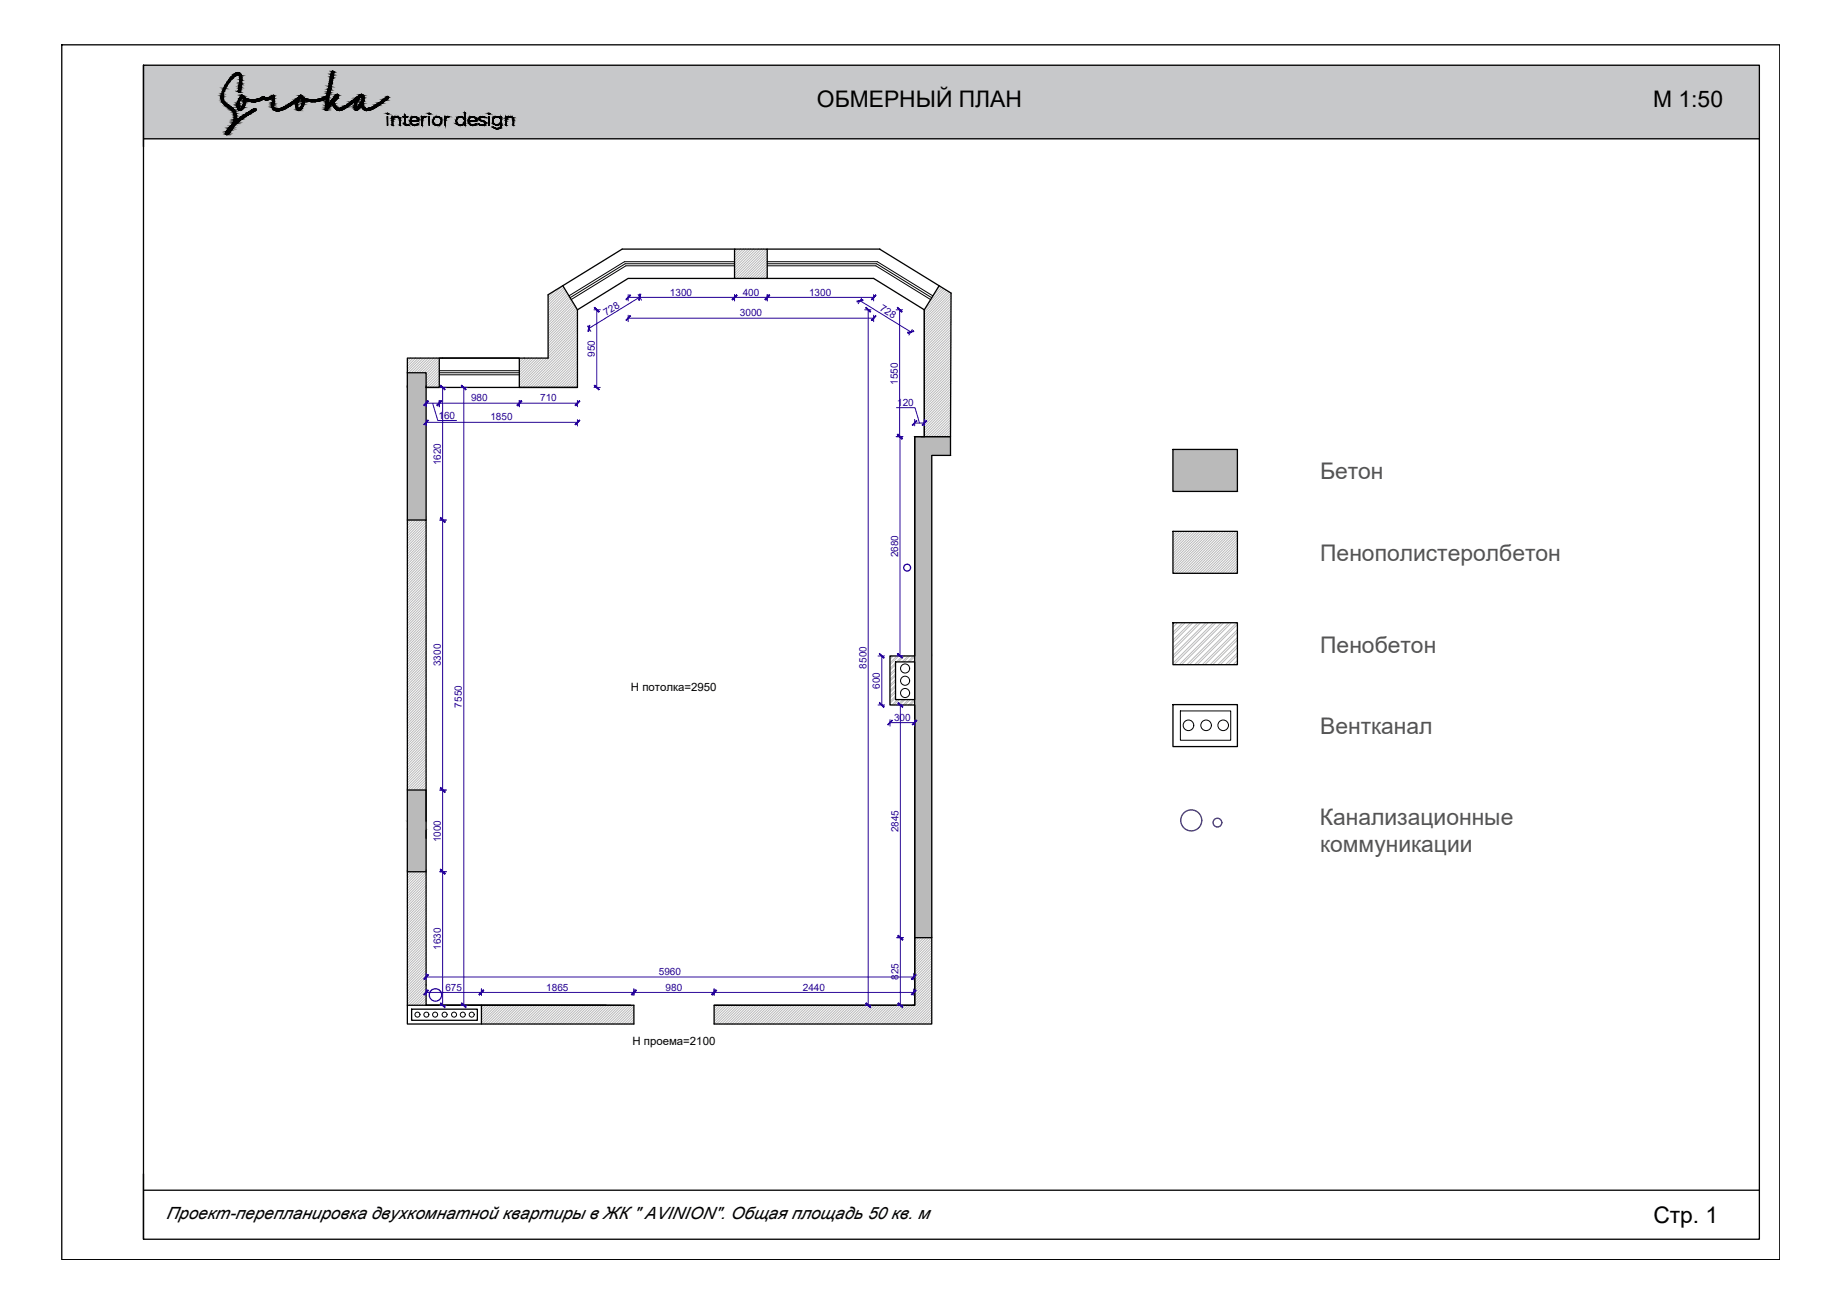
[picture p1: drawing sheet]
<svg xmlns="http://www.w3.org/2000/svg" width="420mm" height="297mm" viewBox="0 0 420 297" stroke-linecap="round" stroke-linejoin="round" font-family="sans-serif">
<defs><g id="words">
<g font-size="5.2">
<text x="186.3" y="24.5">ОБМЕРНЫЙ ПЛАН</text>
<text x="376.9" y="24.5">М 1:50</text>
<text x="376.9" y="278.9">Стр. 1</text>
</g>
<g font-size="5.2" fill="#545454">
<text x="300.9" y="109.2">Бетон</text>
<text x="301" y="127.9">Пенополистеролбетон</text>
<text x="301" y="148.8">Пенобетон</text>
<text x="301" y="167.4">Вентканал</text>
<text x="300.9" y="188">Канализационные</text>
<text x="301" y="194.2">коммуникации</text>
</g>
<text font-size="3.9" x="37.9" y="277.9">Проект-перепланировка двухкомнатной квартиры в ЖК &quot; AVINION&quot;. Общая площадь 50 кв. м</text>
<g font-size="2.6">
<text x="143.8" y="157.6">Н потолка=2950</text>
<text x="144.2" y="238.2">Н проема=2100</text>
</g>
<g font-size="2.3" fill="#250095">
<text x="138.2" y="71.9" transform="rotate(-32 138.2 71.9)">728</text>
<text x="152.7" y="67.4">1300</text>
<text x="169.3" y="67.4">400</text>
<text x="184.4" y="67.4">1300</text>
<text x="200.4" y="70.8" transform="rotate(31 200.4 70.8)">728</text>
<text x="168.7" y="72.1">3000</text>
<text x="135.6" y="81.4" transform="rotate(-90 135.6 81.4)">950</text>
<text x="204.7" y="87.7" transform="rotate(-90 204.7 87.7)">1550</text>
<text x="100" y="95.4">160</text>
<text x="107.4" y="91.5">980</text>
<text x="111.8" y="95.9">1850</text>
<text x="123.1" y="91.5">710</text>
<text x="204.5" y="92.5">120</text>
<text x="100.5" y="106.1" transform="rotate(-90 100.5 106.1)">1620</text>
<text x="204.8" y="127.1" transform="rotate(-90 204.8 127.1)">2680</text>
<text x="100.5" y="151.9" transform="rotate(-90 100.5 151.9)">3300</text>
<text x="197.5" y="152.4" transform="rotate(-90 197.5 152.4)">8500</text>
<text x="105.3" y="161.3" transform="rotate(-90 105.3 161.3)">7550</text>
<text x="200.6" y="157" transform="rotate(-90 200.6 157)">600</text>
<text x="203.8" y="164.3">300</text>
<text x="204.8" y="189.8" transform="rotate(-90 204.8 189.8)">2845</text>
<text x="100.5" y="192" transform="rotate(-90 100.5 192)">1000</text>
<text x="100.5" y="216.5" transform="rotate(-90 100.5 216.5)">1630</text>
<text x="101.5" y="225.8">675</text>
<text x="124.5" y="225.8">1865</text>
<text x="150.2" y="222.3">5960</text>
<text x="151.8" y="225.8">980</text>
<text x="183" y="225.8">2440</text>
<text x="204.8" y="223.4" transform="rotate(-90 204.8 223.4)">825</text>
</g>
</g></defs>
<g fill="none" stroke="#bababa" stroke-width=".23">
<path d="M167.7 56.8l-.2 .2M168.3 56.8l-.8 .8M168.9 56.8l-1.4 1.4M169.4 56.8l-1.9 1.9M170 56.8l-2.5 2.5M170.6 56.8l-3.1 3.1M171.2 56.8l-3.7 3.7M171.8 56.8l-4.3 4.3M172.4 56.8l-4.9 4.9M173 56.8l-5.5 5.5M173.6 56.8l-6.1 6M174.1 56.8l-6.6 6.6"/>
<path d="M174.7 56.8l-6.7 6.7M174.9 57.2l-6.3 6.3M174.9 57.8l-5.7 5.7M174.9 58.3l-5.2 5.2M174.9 58.9l-4.6 4.6M174.9 59.5l-4 4M125.1 67.1l-.1 .2M126.6 66.1l-1.6 1.8M128.2 65.2l-3.2 3.3M128.5 65.5l-3.5 3.5M128.7 65.8l-3.7 3.8M128.9 66.2l-3.9 4"/>
<path d="M129.1 66.6l-4.1 4.2M129.4 66.9l-4.4 4.5M129.6 67.3l-4.6 4.7M129.8 67.7l-4.8 4.8M130 68l-5 5.1M130.3 68.4l-5.3 5.3M130.5 68.8l-5.5 5.5M130.7 69.1l-5.7 5.8M131 69.5l-6 6M131.2 69.8l-6.2 6.3M131.4 70.2l-6.4 6.4M131.6 70.5l-6.6 6.7"/>
<path d="M131.6 71.1l-6.6 6.7M131.6 71.7l-6.6 6.7M131.6 72.3l-6.6 6.7M131.6 72.9l-6.6 6.7M131.6 73.5l-6.6 6.7M131.6 74.1l-6.6 6.6M131.6 74.6l-6.6 6.7M131.6 75.2l-13.1 13.1M131.6 75.8l-12.5 12.5M131.6 76.4l-11.9 11.9M131.6 77l-11.3 11.3M131.6 77.6l-10.7 10.7"/>
<path d="M131.6 78.2l-10.1 10.1M131.6 78.8l-9.6 9.5M131.6 79.3l-9 9M131.6 79.9l-8.4 8.4M174.9 60.1l-3.4 3.4M174.9 60.7l-2.8 2.8M174.9 61.3l-2.2 2.2M174.9 61.9l-1.6 1.6M174.9 62.4l-1.1 1.1M174.9 63l-.5 .5M214.3 65.2l-.7 .8M214.7 65.5l-2 2"/>
<path d="M215 65.7l-3.3 3.3M215.4 65.9l-4.6 4.6M215.8 66.1l-5.1 5.1M216.1 66.4l-5.4 5.4M216.5 66.6l-5.8 5.8M216.8 67.5l-6.1 6M216.8 68l-6.1 6.1M216.8 68.6l-6.1 6.1M216.8 69.2l-6.1 6.1M216.8 69.8l-6.1 6.1M216.8 70.4l-6.1 6.1M216.8 71l-6.1 6"/>
<path d="M216.8 71.6l-6.1 6M216.8 72.2l-6.1 6M216.8 72.7l-6.1 6.1M216.8 73.3l-6.1 6.1M216.8 73.9l-6.1 6.1M216.8 74.5l-6.1 6M216.8 75.1l-6.1 6M216.8 75.7l-6.1 6M216.8 76.3l-6.1 6M216.8 76.8l-6.1 6.1M216.8 77.4l-6.1 6.1M216.8 78l-6.1 6.1"/>
<path d="M216.8 78.6l-6.1 6M216.8 79.2l-6.1 6M216.8 79.8l-6.1 6M216.8 66.9l-6.1 6M93 81.6l-.1 .2M93.6 81.6l-.7 .8M94.2 81.6l-1.3 1.3M94.8 81.6l-1.9 1.9M95.4 81.6l-2.5 2.5M95.9 81.6l-3 3.1M96.5 81.6l-3.3 3.4M97.1 81.6l-3.3 3.4"/>
<path d="M97.7 81.6l-3.4 3.4M98.3 81.6l-3.4 3.4M98.9 81.6l-3.4 3.4M99.5 81.6l-3.4 3.4M100 81.6l-3.3 3.4M100.1 82.1l-3 3M100.1 82.7l-3 3M100.1 83.3l-3 3M100.1 83.9l-3 2.9M100.1 84.5l-3 2.9M100.1 85.1l-3 2.9M100.1 85.7l-2.7 2.6"/>
<path d="M100.1 86.2l-2.1 2.1M100.1 86.8l-1.5 1.5M100.1 87.4l-.9 .9M100.1 88l-.3 .3M118.8 81.6l-.4 .4M119.4 81.6l-1 1M120 81.6l-1.6 1.6M120.6 81.6l-2.2 2.1M121.1 81.6l-2.7 2.7M121.7 81.6l-3.3 3.3M122.3 81.6l-3.9 3.9M122.9 81.6l-4.5 4.5"/>
<path d="M123.5 81.6l-5.1 5.1M124.1 81.6l-5.7 5.7M124.7 81.6l-6.3 6.3M131.6 80.5l-7.8 7.8M131.6 81.1l-7.2 7.2M131.6 81.7l-6.6 6.6M131.6 82.3l-6 6M131.6 82.8l-5.5 5.5M131.6 83.4l-4.9 4.9M131.6 84l-4.3 4.3M131.6 84.6l-3.7 3.7M131.6 85.2l-3.1 3.1"/>
<path d="M131.6 85.8l-2.5 2.5M131.6 86.4l-1.9 1.9M131.6 86.9l-1.4 1.4M131.6 87.5l-.8 .8M131.6 88.1l-.2 .2M216.7 83.9l-6 6M216.7 84.5l-6 6M216.7 85.1l-6 6M216.7 85.7l-6 6M216.7 86.3l-6 6M216.7 86.9l-6 6M216.7 87.4l-6 6"/>
<path d="M216.7 88l-6 6M216.7 88.6l-6 6M216.7 89.2l-6 6M216.7 89.8l-6 6M216.7 90.4l-6 6M216.7 91l-6 6M216.7 91.6l-6 6M216.7 92.1l-6 6M216.7 92.7l-6 6M216.7 93.3l-6 6M216.7 93.9l-5.6 5.6M216.7 94.5l-5 5"/>
<path d="M216.7 95.1l-4.4 4.4M216.7 95.7l-3.8 3.8M216.7 96.3l-3.2 3.2M216.7 96.9l-2.7 2.6M216.7 97.4l-2.1 2.1M216.7 98l-1.5 1.5M216.7 98.6l-.9 .9M216.7 99.2l-.3 .3M216.8 80.4l-6.1 6M216.8 81l-6.1 6M216.8 81.6l-6.1 6M216.8 82.1l-6.1 6.1"/>
<path d="M216.8 82.7l-6.1 6M216.8 83.3l-6.1 6M93 118.5l-.1 .2M93.6 118.5l-.7 .8M94.2 118.5l-1.3 1.4M94.8 118.5l-1.9 2M95.4 118.5l-2.5 2.5M96 118.5l-3.1 3.1M96.5 118.5l-3.6 3.7M97.1 118.5l-4.2 4.3M97.1 119.1l-4.2 4.3M97.1 119.7l-4.2 4.3"/>
<path d="M97.1 120.3l-4.2 4.3M97.1 120.9l-4.2 4.3M97.1 121.5l-4.2 4.2M97.1 122l-4.2 4.3M97.1 122.6l-4.2 4.3M97.1 123.2l-4.2 4.3M97.1 123.8l-4.2 4.3M97.1 124.4l-4.2 4.3M97.1 125l-4.2 4.3M97.1 125.5l-4.2 4.4M97.1 126.1l-4.2 4.3M97.1 126.7l-4.2 4.3"/>
<path d="M97.1 127.3l-4.2 4.3M97.1 127.9l-4.2 4.3M97.1 128.5l-4.2 4.3M97.1 129.1l-4.2 4.3M97.1 129.6l-4.2 4.4M97.1 130.2l-4.2 4.3M97.1 130.8l-4.2 4.3M97.1 131.4l-4.2 4.3M97.1 132l-4.2 4.3M97.1 132.6l-4.2 4.3M97.1 133.2l-4.2 4.3M97.1 133.7l-4.2 4.4"/>
<path d="M97.1 134.3l-4.2 4.4M97.1 134.9l-4.2 4.3M97.1 135.5l-4.2 4.3M97.1 136.1l-4.2 4.3M97.1 136.7l-4.2 4.3M97.1 137.3l-4.2 4.3M97.1 137.9l-4.2 4.3M97.1 138.4l-4.2 4.3M97.1 139l-4.2 4.3M97.1 139.6l-4.2 4.3M267.7 121.1l-.3 .4M268.3 121.1l-.9 1"/>
<path d="M268.9 121.1l-1.5 1.5M269.5 121.1l-2.1 2.1M270.1 121.1l-2.7 2.7M270.7 121.1l-3.3 3.3M271.3 121.1l-3.9 3.9M271.9 121.1l-4.5 4.5M272.4 121.1l-5 5.1M273 121.1l-5.6 5.6M273.6 121.1l-6.2 6.2M274.2 121.1l-6.8 6.8M274.8 121.1l-7.4 7.4M275.4 121.1l-8 8"/>
<path d="M276 121.1l-8.6 8.6M276.5 121.1l-9.1 9.1M277.1 121.1l-9.6 9.6M277.7 121.1l-9.6 9.6M278.3 121.1l-9.6 9.6M278.9 121.1l-9.6 9.6M279.5 121.1l-9.6 9.6M280.1 121.1l-9.6 9.6M280.7 121.1l-9.7 9.6M281.2 121.1l-9.6 9.6M281.8 121.1l-9.6 9.6M282.1 121.4l-9.3 9.3"/>
<path d="M282.1 122l-8.7 8.7M282.1 122.6l-8.1 8.1M282.1 123.2l-7.5 7.5M282.1 123.8l-6.9 6.9M282.1 124.3l-6.4 6.4M282.1 124.9l-5.8 5.8M282.1 125.5l-5.2 5.2M282.1 126.1l-4.6 4.6M282.1 126.7l-4 4M282.1 127.3l-3.4 3.4M282.1 127.9l-2.8 2.8M282.1 128.5l-2.2 2.2"/>
<path d="M282.1 129l-1.7 1.7M282.1 129.6l-1.1 1.1M282.1 130.2l-.5 .5M97.1 140.2l-4.2 4.3M97.1 140.8l-4.2 4.3M97.1 141.4l-4.2 4.3M97.1 142l-4.2 4.3M97.1 142.6l-4.2 4.2M97.1 143.1l-4.2 4.3M97.1 143.7l-4.2 4.3M97.1 144.3l-4.2 4.3M97.1 144.9l-4.2 4.3"/>
<path d="M97.1 145.5l-4.2 4.3M97.1 146.1l-4.2 4.3M97.1 146.7l-4.2 4.2M97.1 147.2l-4.2 4.3M97.1 147.8l-4.2 4.3M97.1 148.4l-4.2 4.3M97.1 149l-4.2 4.3M97.1 149.6l-4.2 4.3M97.1 150.2l-4.2 4.2M97.1 150.8l-4.2 4.2M97.1 151.4l-4.2 4.2M97.1 151.9l-4.2 4.3"/>
<path d="M97.1 152.5l-4.2 4.3M97.1 153.1l-4.2 4.3M97.1 153.7l-4.2 4.3M97.1 154.3l-4.2 4.3M97.1 154.9l-4.2 4.2M97.1 155.5l-4.2 4.2M97.1 156.1l-4.2 4.2M97.1 156.6l-4.2 4.3M97.1 157.2l-4.2 4.3M97.1 157.8l-4.2 4.3M97.1 158.4l-4.2 4.3M97.1 159l-4.2 4.3"/>
<path d="M97.1 159.6l-4.2 4.2M203.3 149.5l-.4 .4M203.7 149.5l-.8 .8M204.2 151.1l-1.3 1.3M204.2 152.4l-1.3 1.2M204.2 153.6l-1.3 1.3M204.2 154.9l-1.3 1.2M204.2 156.2l-1.3 1.2M204.2 157.4l-1.3 1.2M204.2 158.7l-1.3 1.2M204.2 151.6l-1.3 1.2M204.2 152.8l-1.3 1.3"/>
<path d="M204.2 154.1l-1.3 1.2M204.2 155.3l-1.3 1.3M204.2 156.6l-1.3 1.2M204.2 157.8l-1.3 1.3M204.2 159.1l-1.3 1.2M204.5 149.5l-1.6 1.6M204.6 159.5l-1.2 1.2M204.9 149.5l-2 2M205 159.5l-1.2 1.2M205.8 149.5l-1.4 1.4M205.9 159.5l-1.3 1.2M206.2 149.5l-1.4 1.4"/>
<path d="M206.3 159.5l-1.3 1.2M207 149.5l-1.4 1.4M207.1 159.5l-1.2 1.2M207.4 149.5l-1.3 1.4M207.5 159.5l-1.2 1.2M208.3 149.5l-1.4 1.4M208.4 159.5l-1.3 1.2M208.5 150.6l-.4 .3M208.5 149.7l-1.2 1.2M208.5 159.7l-1 1M267.8 142l-.4 .4M268.4 142l-1 1"/>
<path d="M269.6 142l-2.2 2.2M270.2 142l-2.8 2.8M271.4 142l-4 3.9M271.9 142l-4.5 4.5M273.1 142l-5.7 5.7M273.7 142l-6.3 6.3M274.9 142l-7.5 7.5M275.4 142l-8 8M276.6 142l-9.2 9.2M277.2 142l-9.5 9.5M278.4 142l-9.6 9.5M279 142l-9.6 9.5"/>
<path d="M280.1 142l-9.5 9.5M280.7 142l-9.5 9.5M281.9 142l-9.5 9.5M282.1 143.5l-8 8M282.1 145.3l-6.2 6.2M282.1 147l-4.5 4.5M282.1 148.8l-2.7 2.7M282.1 150.6l-1 .9M282.1 142.3l-9.1 9.2M282.1 144.1l-7.4 7.4M282.1 145.9l-5.6 5.6M282.1 147.6l-3.9 3.9"/>
<path d="M282.1 149.4l-2.1 2.1M282.1 151.1l-.4 .4M97.1 160.2l-4.2 4.2M97.1 160.7l-4.2 4.3M97.1 161.3l-4.2 4.3M97.1 161.9l-4.2 4.3M97.1 162.5l-4.2 4.3M97.1 163.1l-4.2 4.3M97.1 163.7l-4.2 4.3M97.1 164.2l-4.2 4.3M97.1 164.8l-4.2 4.3M97.1 165.4l-4.2 4.3"/>
<path d="M97.1 166l-4.2 4.3M97.1 166.6l-4.2 4.3M97.1 167.2l-4.2 4.3M97.1 167.8l-4.2 4.3M97.1 168.3l-4.2 4.3M97.1 168.9l-4.2 4.3M97.1 169.5l-4.2 4.3M97.1 170.1l-4.2 4.3M97.1 170.7l-4.2 4.3M97.1 171.3l-4.2 4.3M97.1 171.9l-4.2 4.3M97.1 172.4l-4.2 4.4"/>
<path d="M97.1 173l-4.2 4.3M97.1 173.6l-4.2 4.3M97.1 174.2l-4.2 4.3M97.1 174.8l-4.2 4.3M97.1 175.4l-4.2 4.3M97.1 176l-4.1 4.1M97.1 176.5l-3.5 3.6M97.1 177.1l-2.9 3M97.1 177.7l-2.3 2.4M97.1 178.3l-1.7 1.8M97.1 178.9l-1.1 1.2M97.1 179.5l-.6 .6"/>
<path d="M208.5 160.6l-.1 .1M93.2 198.7l-.3 .3M93.8 198.7l-.9 .9M94.3 198.7l-1.4 1.5M94.9 198.7l-2 2.1M95.5 198.7l-2.6 2.7M96.1 198.7l-3.2 3.2M96.7 198.7l-3.8 3.8M97.1 180.1h.1M97.1 198.9l-4.2 4.2M97.1 199.4l-4.2 4.3M97.1 200l-4.2 4.3"/>
<path d="M97.1 200.6l-4.2 4.3M97.1 201.2l-4.2 4.3M97.1 201.8l-4.2 4.3M97.1 202.4l-4.2 4.2M97.1 203l-4.2 4.2M97.1 203.5l-4.2 4.3M97.1 204.1l-4.2 4.3M97.1 204.7l-4.2 4.3M97.1 205.3l-4.2 4.3M97.1 205.9l-4.2 4.3M97.1 206.5l-4.2 4.2M97.1 207l-4.2 4.3"/>
<path d="M97.1 207.6l-4.2 4.3M97.1 208.2l-4.2 4.3M97.1 208.8l-4.2 4.3M97.1 209.4l-4.2 4.3M97.1 210l-4.2 4.3M97.1 210.6l-4.2 4.3M97.1 211.1l-4.2 4.3M97.1 211.7l-4.2 4.3M97.1 212.3l-4.2 4.3M97.1 212.9l-4.2 4.3M97.1 213.5l-4.2 4.3M97.1 214.1l-4.2 4.3"/>
<path d="M97.1 214.6l-4.2 4.4M97.1 215.2l-4.2 4.4M97.1 215.8l-4.2 4.3M97.1 216.4l-4.2 4.3M97.1 217l-4.2 4.3M97.1 217.6l-4.2 4.3M97.1 218.2l-4.2 4.3M97.1 218.8l-4.2 4.3M97.1 219.3l-4.2 4.4M97.1 219.9l-4.2 4.3M208.9 213.8l-.4 .3M209.4 213.8l-.9 .9"/>
<path d="M210 213.8l-1.5 1.5M210.6 213.8l-2.1 2.1M211.2 213.8l-2.7 2.7M211.8 213.8l-3.3 3.3M212.4 213.8l-3.9 3.8M212.4 214.3l-3.9 3.9M212.4 214.9l-3.9 3.9M212.4 215.5l-3.9 3.9M212.4 216l-3.9 4M212.4 216.6l-3.9 4M212.4 217.2l-3.9 4M212.4 217.8l-3.9 3.9"/>
<path d="M212.4 218.4l-3.9 3.9M212.4 219l-3.9 3.9M212.4 219.6l-3.9 3.9M97.1 220.5l-4.2 4.3M97.1 221.1l-4.2 4.3M97.1 221.7l-4.2 4.3M97.1 222.3l-4.2 4.3M97.1 222.9l-4.2 4.3M97.1 223.4l-4.2 4.4M97.1 224l-4.2 4.3M97.1 224.6l-4.2 4.3M97.1 225.2l-3.9 4"/>
<path d="M97.1 225.8l-3.3 3.4M97.1 226.4l-2.7 2.8M97.1 227l-2.2 2.2M97.1 227.6l-1.6 1.6M97.1 228.1l-1 1.1M97.1 228.7l-.4 .5M110.2 229.2l-.4 .4M110.8 229.2l-1 1M111.4 229.2l-1.6 1.6M112 229.2l-2.2 2.2M112.6 229.2l-2.8 2.8M113.1 229.2l-3.3 3.4"/>
<path d="M113.7 229.2l-3.9 3.9M114.3 229.2l-4.3 4.2M114.9 229.2l-4.3 4.2M115.5 229.2l-4.3 4.2M116.1 229.2l-4.3 4.2M116.7 229.2l-4.3 4.2M117.2 229.2l-4.3 4.2M117.8 229.2l-4.3 4.2M118.4 229.2l-4.3 4.2M119 229.2l-4.3 4.2M119.6 229.2l-4.3 4.2M120.2 229.2l-4.3 4.2"/>
<path d="M120.8 229.2l-4.4 4.2M121.4 229.2l-4.4 4.2M121.9 229.2l-4.3 4.2M122.5 229.2l-4.3 4.2M123.1 229.2l-4.3 4.2M123.7 229.2l-4.3 4.2M124.3 229.2l-4.3 4.2M124.9 229.2l-4.3 4.2M125.5 229.2l-4.4 4.2M126 229.2l-4.3 4.2M126.6 229.2l-4.3 4.2M127.2 229.2l-4.3 4.2"/>
<path d="M127.8 229.2l-4.3 4.2M128.4 229.2l-4.3 4.2M129 229.2l-4.3 4.2M129.6 229.2l-4.3 4.2M130.1 229.2l-4.3 4.2M130.7 229.2l-4.3 4.2M131.3 229.2l-4.3 4.2M131.9 229.2l-4.3 4.2M132.5 229.2l-4.3 4.2M133.1 229.2l-4.3 4.2M133.6 229.2l-4.2 4.2M134.2 229.2l-4.3 4.2"/>
<path d="M134.8 229.2l-4.3 4.2M135.4 229.2l-4.3 4.2M136 229.2l-4.3 4.2M136.6 229.2l-4.3 4.2M137.2 229.2l-4.3 4.2M137.7 229.2l-4.2 4.2M138.3 229.2l-4.2 4.2M138.9 229.2l-4.3 4.2M139.5 229.2l-4.3 4.2M140.1 229.2l-4.3 4.2M140.7 229.2l-4.3 4.2M141.3 229.2l-4.3 4.2"/>
<path d="M141.8 229.2l-4.2 4.2M142.4 229.2l-4.2 4.2M143 229.2l-4.2 4.2M143.6 229.2l-4.3 4.2M144.2 229.2l-4.3 4.2M144.5 229.4l-4 4M144.5 230l-3.4 3.4M144.5 230.6l-2.8 2.8M144.5 231.2l-2.2 2.2M144.5 231.8l-1.6 1.6M144.5 232.4l-1 1M144.5 232.9l-.5 .5"/>
<path d="M163 229.2l-.2 .1M163.6 229.2l-.8 .7M164.2 229.2l-1.4 1.3M164.7 229.2l-1.9 1.9M165.3 229.2l-2.5 2.5M165.9 229.2l-3.1 3.1M166.5 229.2l-3.7 3.6M167.1 229.2l-4.3 4.2M167.7 229.2l-4.3 4.2M168.3 229.2l-4.4 4.2M168.8 229.2l-4.3 4.2M169.4 229.2l-4.3 4.2"/>
<path d="M170 229.2l-4.3 4.2M170.6 229.2l-4.3 4.2M171.2 229.2l-4.3 4.2M171.8 229.2l-4.3 4.2M172.4 229.2l-4.4 4.2M172.9 229.2l-4.3 4.2M173.5 229.2l-4.3 4.2M174.1 229.2l-4.3 4.2M174.7 229.2l-4.3 4.2M175.3 229.2l-4.3 4.2M175.9 229.2l-4.3 4.2M176.4 229.2l-4.2 4.2"/>
<path d="M177 229.2l-4.3 4.2M177.6 229.2l-4.3 4.2M178.2 229.2l-4.3 4.2M178.8 229.2l-4.3 4.2M179.4 229.2l-4.3 4.2M180 229.2l-4.3 4.2M180.5 229.2l-4.2 4.2M181.1 229.2l-4.2 4.2M181.7 229.2l-4.3 4.2M182.3 229.2l-4.3 4.2M182.9 229.2l-4.3 4.2M183.5 229.2l-4.3 4.2"/>
<path d="M184.1 229.2l-4.3 4.2M184.6 229.2l-4.2 4.2M185.2 229.2l-4.2 4.2M185.8 229.2l-4.2 4.2M186.4 229.2l-4.3 4.2M187 229.2l-4.3 4.2M187.6 229.2l-4.3 4.2M188.2 229.2l-4.3 4.2M188.8 229.2l-4.3 4.2M189.3 229.2l-4.2 4.2M189.9 229.2l-4.2 4.2M190.5 229.2l-4.2 4.2"/>
<path d="M191.1 229.2l-4.3 4.2M191.7 229.2l-4.3 4.2M192.3 229.2l-4.3 4.2M192.9 229.2l-4.3 4.2M193.4 229.2l-4.2 4.2M194 229.2l-4.2 4.2M194.6 229.2l-4.3 4.2M195.2 229.2l-4.3 4.2M195.8 229.2l-4.3 4.2M196.4 229.2l-4.3 4.2M197 229.2l-4.3 4.2M197.6 229.2l-4.3 4.2"/>
<path d="M198.1 229.2l-4.2 4.2M198.7 229.2l-4.3 4.2M199.3 229.2l-4.3 4.2M199.9 229.2l-4.3 4.2M200.5 229.2l-4.3 4.2M201.1 229.2l-4.3 4.2M201.7 229.2l-4.3 4.2M202.3 229.2l-4.4 4.2M202.8 229.2l-4.3 4.2M203.4 229.2l-4.3 4.2M204 229.2l-4.3 4.2M204.6 229.2l-4.3 4.2"/>
<path d="M205.2 229.2l-4.3 4.2M205.8 229.2l-4.3 4.2M206.4 229.2l-4.4 4.2M207 229.2l-4.4 4.2M207.5 229.2l-4.3 4.2M208.1 229.2l-4.3 4.2M212.4 220.1l-3.9 4M212.4 220.7l-3.9 4M212.4 221.3l-3.9 4M212.4 221.9l-3.9 3.9M212.4 222.5l-3.9 3.9M212.4 223.1l-3.9 3.9"/>
<path d="M212.4 223.7l-3.9 3.9M212.4 224.3l-3.9 3.9M212.4 224.8l-3.9 4M212.4 225.4l-8 8M212.4 226l-7.4 7.4M212.4 226.6l-6.8 6.8M212.4 227.2l-6.3 6.2M212.4 227.8l-5.7 5.6M212.4 228.4l-5.1 5M212.4 229l-4.5 4.4M212.4 229.5l-3.9 3.9M212.4 230.1l-3.3 3.3"/>
<path d="M212.4 230.7l-2.7 2.7M212.4 231.3l-2.1 2.1M212.4 231.9l-1.6 1.5M212.4 232.5l-1 .9M212.4 233.1l-.4 .3"/>
</g>
<g fill="#bababa" stroke="#bababa" stroke-width=".23">
<path d="M92.9 85l4.2 3v-3zM92.9 85l4.2 3h-4.2z"/>
<path d="M208.5 99.5l8.2 4.3v-4.3zM208.5 99.5l8.2 4.3h-8.2z"/>
<path d="M92.9 88l4.2 30.5v-30.5zM92.9 88l4.2 30.5h-4.2z"/>
<path d="M208.5 103.8l3.9 45.7v-45.7zM208.5 103.8l3.9 45.7h-3.9z"/>
<path d="M92.9 180.1l4.2 7.1v-7.1zM92.9 180.1l4.2 7.1h-4.2z"/>
<path d="M92.9 187.2l4.2 1.9v-1.9zM92.9 187.2l4.2 1.9h-4.2z"/>
<path d="M92.9 189.1l4.2 9.6v-9.6zM92.9 189.1l4.2 9.6h-4.2z"/>
<path d="M208.5 149.5l3.9 64.3v-64.3zM208.5 149.5l3.9 64.3h-3.9z"/>
<path d="M267.4 102.5l14.7 9.5v-9.5zM267.4 102.5l14.7 9.5h-14.7z"/>
</g>
<g fill="none" stroke="#00f" stroke-width=".3">
<circle cx="206.8" cy="129.4" r=".78"/>
<circle cx="99.3" cy="226.8" r="1.42"/>
</g>
<g fill="none" stroke="#000" stroke-width=".23">
<path d="M167.5 59.7h-25.1l-12.7 7.8M174.9 59.7h25.1l12.7 7.8M167.5 60.1h-25l-12.6 7.8M167.5 60.6h-24.8l-12.5 7.7M174.9 60.1h24.9l12.6 7.8M174.9 60.6h24.8l12.5 7.7M100.1 85h18.3M100.1 85.4h18.3M100.1 84.5h18.3M269.1 162.1h11.5v6.7h-11.5z"/>
<circle cx="206.3" cy="152.4" r="1.04"/>
<circle cx="206.3" cy="158" r="1.04"/>
<circle cx="206.3" cy="155.2" r="1.04"/>
<circle cx="270.9" cy="165.3" r="1.21"/>
<circle cx="275" cy="165.3" r="1.21"/>
<circle cx="278.9" cy="165.3" r="1.21"/>
<circle cx="95.2" cy="231.3" r=".57"/>
<circle cx="97.2" cy="231.3" r=".57"/>
<circle cx="99.2" cy="231.3" r=".57"/>
<circle cx="101.4" cy="231.3" r=".57"/>
<circle cx="103.5" cy="231.3" r=".57"/>
<circle cx="105.5" cy="231.3" r=".57"/>
<circle cx="107.5" cy="231.3" r=".57"/>
</g>
<g fill="none" stroke="#000" stroke-width=".3">
<path d="M32.7 14.9v18.6M32.7 31.6h368.4M167.5 56.8h-25.7l-16.8 10.4v14.4h-32.1v6.7M167.5 56.8h7.4v6.7h-7.4zM174.9 56.8h25.7M200.5 56.8l16.3 10-.1 37h-4.3v129.6h-49.6v-4.2h45.7v-68.5h-5.6v-11.2h5.6v-50v129.7h-45.7M128.3 65.1l3.3 5.5M131.6 70.6v17.7h-13.2v-6.7h-18.3v6.7h-3M167.5 63.5h-24.3l-11.6 7.1M174.9 63.5h24.3l11.5 7.1 3.4-5.5M92.9 85h4.2v3.3M92.9 88v30.5"/>
<path d="M97.1 88v30.5M97.1 88.3h34.5M210.7 99.5v-28.9v28.9h-2.2h8.2M204.2 150.9h4.3v8.6h-4.3zM92.9 180.1v-61.6h4.2v68.7M92.9 198.7h4.2M97.1 189.2v1.9M208.5 213.8h3.9M92.9 224.5v-44.4h4.2v49.1h12.7v4.2M92.9 224.6v8.8h51.6v-4.2h-51.6M93.8 230.1h15v2.5h-15zM32.7 267.6v14.9"/>
<path d="M32.7 271.3h368.4"/>
</g>
<path d="M14.1 10.2h391.7v277h-391.7zM32.7 14.9h368.4v267.6h-368.4z" fill="none" stroke="#000" stroke-width=".3"/>
<path d="M32.7 14.9l368.4 16.7v-16.7zM32.7 14.9l368.4 16.7h-368.4z" fill="#c7c8ca" stroke="#c7c8ca" stroke-width=".23"/>
<path d="M267.4 102.5h14.7v9.5h-14.7zM267.4 121.1h14.7v9.6h-14.7zM267.4 142h14.7v9.5h-14.7zM267.4 160.6h14.7v9.6h-14.7z" fill="none" stroke="#000" stroke-width=".3"/>
<!-- layer: 0 -->
<g fill="none" stroke="#22346e" stroke-width=".3">
<circle cx="271.6" cy="187" r="2.39"/>
<circle cx="277.5" cy="187.5" r=".99"/>
</g>
<path d="M52.9 17.4a1.49 1.49 0 0 1 1.8-.7 5.3 5.3 0 0 1 .1 3.7v.2a.31 .31 0 0 1-.1 .4 .31 .31 0 0 1-.4-.2 .31 .31 0 0 1 .1-.4l.2-1.5a1.88 1.88 0 0 0-.1-1.8 1.08 1.08 0 0 0-1.1 .4 6.8 6.8 0 0 0-2.6 5 5 5 0 0 0 2.2 2.2 2.89 2.89 0 0 1 .7 2.9l3.8-2.6a.5 .5 0 0 1 .9-.1 3.1 3.1 0 0 1-1.8 1.3l-2.3 1.6-1 .9-.4 .7a1.82 1.82 0 0 1-1.2 1.3 .74 .74 0 0 1 .2-1.2 3.6 3.6 0 0 0 1.6-2.9 2.66 2.66 0 0 0-1.5-2.1l-.7-.5a2.38 2.38 0 0 1-.7-2.7l.6-1.6zM55 21.7h.2a3.7 3.7 0 0 0 4.4 .5l.3-.1a2.22 2.22 0 0 0 2.4-.4l.3 .2-.2 1.7a.89 .89 0 0 0 .1 1.1 .89 .89 0 0 0 1.1 .1 13.4 13.4 0 0 0 4.8-2.9l.2-.2a3 3 0 0 0 3.1 1 4.1 4.1 0 0 0 2.8-1l1.1-5a.3 .3 0 0 1 .1-.4 .3 .3 0 0 1 .3 0 17.8 17.8 0 0 1-1 5.3l-.3 2.4 1.8-2.3a.34 .34 0 0 1 .3-.2 .34 .34 0 0 1 .3 .1 2.24 2.24 0 0 1-1 1.7 1.29 1.29 0 0 0 1.5 1.4l1.4-.8 3.2-2.3h.4a2.1 2.1 0 0 1 .2 2.2 .86 .86 0 0 0 1 .9 15.3 15.3 0 0 0 4.5-2.7l.2 .2-.1 .3-1.5 1.1a6 6 0 0 1-3.4 1.6h-.2a1.3 1.3 0 0 1-.9-1.3l-.5 .8-.7 .5a.86 .86 0 0 1-.3-1.4l.3-.9-.4 .3a6.7 6.7 0 0 1-3.5 2 2.08 2.08 0 0 1-1.6-1.7l-1.4 1.7-.1-.3 .3-2.5a6.6 6.6 0 0 1-5.2 .5 2.26 2.26 0 0 1-1.2 2.3 1.56 1.56 0 0 1-.5-2.1l-.3 .2a8.3 8.3 0 0 1-4 2 1.31 1.31 0 0 1-1.2-1.9l.1-1.1a2.1 2.1 0 0 1-2.3 .3 4.6 4.6 0 0 1-3.9 .3 2.22 2.22 0 0 1-1.3 2.3 1.62 1.62 0 0 1-.4-2.2zM55.1 22.4l.1-.1a1.62 1.62 0 0 1-.6 2.4 1.82 1.82 0 0 1 .5-2.3zM68.6 22.3a1.66 1.66 0 0 1-.4 2.4h-.1a1.79 1.79 0 0 1 .4-2.3zM82 22.3l.2-.1a.22 .22 0 0 1 .2-.2 .22 .22 0 0 1 .2 .2 3.7 3.7 0 0 1-1.2 2.3l-.1 .2a2.31 2.31 0 0 1 .7-2.4z" fill="none" stroke="#000" stroke-width=".23"/>
<g fill="#000" stroke="#000" stroke-width=".23">
<path d="M52.8 17.5h.7zM54.1 16.5h.3zM75.8 16.2h.1zM51.6 30.7h.2zM53.2 25.8h.5zM54.5 21h.1zM54.5 21h.2zM57.2 23.2h1.2zM57.6 23.2h.6zM57.9 22.7h1.8zM57.9 23.2h.3zM58.1 24.8h.2z"/>
<path d="M58.1 24.7h.1zM58.4 22.7h1.4zM59.8 22.2h.4zM59.9 22.1h.2zM60.5 22.7h.7zM63 25.3h.5zM63.6 24.8h1.4zM67.8 25.1h.6zM68.4 21.7h.2zM70.9 23.2h1.1zM74.3 25.2h.1zM79.8 23.4h.7z"/>
<path d="M81 25.1h.4zM81 25.1l.2 .1z"/>
<path d="M51.2 19.7l.2 .4 .3-.4zM51.2 19.7l.2 .4h-.4z"/>
<path d="M51.4 19.4l.3 .3 .1-.3zM51.4 19.4l.3 .3h-.5z"/>
<path d="M51.8 18.7v.7l.6-.7zM51.8 18.7v.7h-.4z"/>
<path d="M52.3 18l.1 .7 .4-.7zM52.3 18l.1 .7h-.6zM51.8 18.7h.6zM51.8 18.7h.6z"/>
<path d="M52.5 17.8l.3 .2 .3-.2zM52.5 17.8l.3 .2h-.5z"/>
<path d="M52.7 17.5l.4 .3 .3-.3zM52.7 17.5l.4 .3h-.6z"/>
<path d="M52.8 17.5h.7zM52.8 17.5h.6z"/>
<path d="M52.9 17.4h.6zM52.8 17.5h.7zM52.8 17.5h.7z"/>
<path d="M52.9 17.3h.7zM52.9 17.3l.6 .1h-.6z"/>
<path d="M53.2 17.1l.4 .2 .4-.2zM52.9 17.3l.3-.2 .4 .2z"/>
<path d="M53.2 17.1h.9zM53.2 17.1h.8z"/>
<path d="M53.2 17h1.1zM53.2 17l.9 .1z"/>
<path d="M54.1 16.5l.5 .1zM53.9 16.6h.7z"/>
<path d="M53.9 16.6l.8 .1zM53.7 16.7h1z"/>
<path d="M53.7 16.7l1.1 .1zM53.5 16.8l.2-.1 1.1 .1z"/>
<path d="M53.5 16.8l1.4 .2-.1-.2zM53.2 17l.3-.2 1.4 .2z"/>
<path d="M53.2 17h1.7zM53.2 17h1.7z"/>
<path d="M54.3 17l.6 .1zM54.3 17l.6 .1z"/>
<path d="M54.4 17.1l.6 .1zM54.4 17.1l.6 .1zM54.6 17.2h.4zM54.6 17.2h.4z"/>
<path d="M54.5 19.9l.4 .1v-.1zM54.5 19.9l.4 .1h-.4z"/>
<path d="M54.5 20l.4 .1zM54.5 20l.4 .1z"/>
<path d="M54.5 19.8h.5zM54.5 19.8h.5zM54.5 19.8h.5zM54.5 19.8h.5z"/>
<path d="M54.5 19.8h.5zM54.5 19.8l.4 .1z"/>
<path d="M54.6 17.2l.5 .2-.1-.2zM54.6 17.2l.5 .2h-.5z"/>
<path d="M54.6 19.3l.4 .1zM54.6 19.3l.4 .1zM54.6 19.4h.4zM54.6 19.4h.4z"/>
<path d="M54.6 19.4l.4 .1zM54.6 19.4l.4 .1z"/>
<path d="M54.6 19.5l.4 .1zM54.6 19.5l.4 .1z"/>
<path d="M54.5 19.6l.5 .2v-.2zM54.5 19.6l.5 .2h-.5zM54.5 19.8h.5zM54.5 19.8h.5z"/>
<path d="M54.6 17.4l.5 .3v-.3zM54.6 17.4l.5 .3h-.4zM54.7 17.7h.4zM54.7 17.7h.4z"/>
<path d="M54.6 19l.5 .2v-.2zM54.6 19l.5 .2h-.5z"/>
<path d="M54.6 19.2l.4 .1 .1-.1zM54.6 19.2l.4 .1h-.4z"/>
<path d="M54.7 17.7l.4 .3v-.3zM54.7 17.7l.4 .3h-.4z"/>
<path d="M54.7 18l.4 .1zM54.7 18l.4 .1z"/>
<path d="M54.7 18.1l.4 .1zM54.7 18.1l.4 .1z"/>
<path d="M54.7 18.2l.4 .1v-.1zM54.7 18.2l.4 .1h-.4z"/>
<path d="M54.7 18.3h.4zM54.7 18.3h.4z"/>
<path d="M54.7 18.3l.4 .6v-.6zM54.7 18.3l.4 .6h-.5z"/>
<path d="M54.6 18.9l.5 .1v-.1zM54.6 18.9l.5 .1h-.5z"/>
<path d="M74.9 19.8l.5 .4 .1-.4zM74.9 19.8l.5 .4h-.5z"/>
<path d="M75 19.7l.5 .1 .1-.1zM75 19.7l.5 .1h-.6z"/>
<path d="M75 19.1l.6 .6 .1-.6zM75 19.1l.6 .6h-.6z"/>
<path d="M75.1 18.7l.6 .4v-.4zM75.1 18.7l.6 .4h-.7z"/>
<path d="M75.2 18.3l.5 .4 .1-.4zM75.2 18.3l.5 .4h-.6z"/>
<path d="M75.8 16.2l.2 .1zM75.8 16.2l.2 .1z"/>
<path d="M75.3 17.8l.5 .5 .1-.5zM75.3 17.8l.5 .5h-.6z"/>
<path d="M75.3 17.6l.6 .2v-.2zM75.3 17.6l.6 .2h-.6z"/>
<path d="M75.8 16.3l.3 .1zM75.7 16.4h.4zM75.7 16.4h.4zM75.7 16.4h.4z"/>
<path d="M75.4 17.2l.6 .1zM75.4 17.2l.6 .1z"/>
<path d="M75.4 17.3l.6 .1zM75.4 17.3l.6 .1z"/>
<path d="M75.4 17.4l.6 .1zM75.4 17.4l.6 .1z"/>
<path d="M75.4 17.5l.5 .1 .1-.1zM75.4 17.5l.5 .1h-.6z"/>
<path d="M75.5 16.9l.5 .1v-.1zM75.5 16.9l.5 .1h-.5z"/>
<path d="M75.5 17l.5 .2v-.2zM75.5 17l.5 .2h-.6z"/>
<path d="M75.7 16.4l.4 .1v-.1zM75.7 16.4l.4 .1h-.5z"/>
<path d="M75.6 16.5h.5zM75.6 16.5h.5z"/>
<path d="M75.6 16.5l.5 .1zM75.6 16.5l.5 .1z"/>
<path d="M75.6 16.6l.5 .1zM75.6 16.7h.5z"/>
<path d="M75.6 16.7h.5zM75.6 16.7h.5z"/>
<path d="M75.6 16.7l.5 .1zM75.6 16.7l.5 .1z"/>
<path d="M75.5 16.8h.6zM75.5 16.8l.5 .1z"/>
<path d="M50.4 21.9l.4 .1zM50.4 21.9l.4 .1z"/>
<path d="M50.4 22l.4 .2v-.2zM50.4 22l.4 .2h-.4z"/>
<path d="M50.5 21.6l.3 .2v-.2zM50.5 21.6l.3 .2h-.4z"/>
<path d="M50.4 21.8h.4zM50.4 21.8h.4z"/>
<path d="M50.4 21.8l.4 .1zM50.4 21.8l.4 .1z"/>
<path d="M50.4 21.9h.4zM50.4 21.9h.4z"/>
<path d="M50.4 22.2h.4zM50.4 22.2h.4zM50.4 22.2h.4zM50.4 22.2h.4z"/>
<path d="M50.4 22.2l.4 .1zM50.4 22.2l.4 .1z"/>
<path d="M50.4 22.3l.4 .2v-.2zM50.4 22.3l.4 .2h-.4z"/>
<path d="M50.4 22.5l.5 .2-.1-.2zM50.4 22.5l.5 .2h-.4z"/>
<path d="M50.5 21.4l.3 .2 .1-.2zM50.5 21.4l.3 .2h-.3z"/>
<path d="M50.5 22.7l.4 .1zM50.5 22.7l.4 .1z"/>
<path d="M50.6 21.3h.3zM50.6 21.3l.3 .1z"/>
<path d="M50.5 22.8l.5 .2-.1-.2zM50.5 22.8l.5 .2h-.4z"/>
<path d="M50.6 23l.5 .1zM50.6 23l.5 .1z"/>
<path d="M50.7 20.8h.4zM50.7 20.8h.4z"/>
<path d="M50.7 20.8l.2 .5 .2-.5zM50.7 20.8l.2 .5h-.3z"/>
<path d="M50.6 23.1l.6 .2-.1-.2zM50.6 23.1l.6 .2h-.5z"/>
<path d="M50.7 20.7l.4 .1zM50.7 20.7l.4 .1z"/>
<path d="M50.7 20.8h.4zM50.7 20.8h.4z"/>
<path d="M50.8 20.5l.3 .2 .1-.2zM50.8 20.5l.3 .2h-.4z"/>
<path d="M50.7 23.3h.6zM50.7 23.3h.6z"/>
<path d="M50.7 23.3l.7 .1zM50.7 23.3l.7 .1zM50.8 23.4h.6zM50.8 23.4h.6z"/>
<path d="M51 20.2l.2 .3 .2-.3zM51 20.2l.2 .3h-.4z"/>
<path d="M50.8 23.4l1 .4-.4-.4zM50.8 23.4l1 .4h-.7z"/>
<path d="M51 20.1h.4zM51 20.1l.4 .1z"/>
<path d="M51.6 30.7h.2zM51.6 30.7h.2z"/>
<path d="M51.1 23.8l.9 .1zM51.1 23.8l.9 .1z"/>
<path d="M51.2 23.9h.8zM51.2 23.9h.8z"/>
<path d="M51.5 30.6h.5zM51.5 30.6l.3 .1z"/>
<path d="M51.2 23.9h.9zM51.2 23.9h.9z"/>
<path d="M51.5 30.6h.5zM51.5 30.6h.5zM51.5 30.6h.5zM51.5 30.6h.6z"/>
<path d="M51.5 30.6h.5zM51.5 30.6h.5z"/>
<path d="M51.3 23.9l.8 .1zM51.3 23.9l.8 .1z"/>
<path d="M51.3 24h.8zM51.3 24h.8z"/>
<path d="M51.5 30.5h.6zM51.5 30.5l.6 .1z"/>
<path d="M51.3 24h.9zM51.3 24h.9z"/>
<path d="M51.3 24l1.2 .2-.3-.2zM51.3 24l1.2 .2h-.9z"/>
<path d="M51.5 30.4l.6 .1 .1-.1zM51.5 30.4l.6 .1h-.6z"/>
<path d="M51.5 30.3h.8zM51.5 30.3l.7 .1z"/>
<path d="M51.6 24.2l1.2 .3-.3-.3zM51.6 24.2l1.2 .3h-.8z"/>
<path d="M51.5 30.1l.8 .2 .2-.2zM51.5 30.1l.8 .2h-.8z"/>
<path d="M51.5 30h1zM51.5 30l1 .1z"/>
<path d="M51.6 29.9l.9 .1 .1-.1zM51.6 29.9l.9 .1h-1z"/>
<path d="M51.7 29.7l.9 .2 .1-.2zM51.7 29.7l.9 .2h-1z"/>
<path d="M51.8 29.6h1zM51.7 29.7h1z"/>
<path d="M52 24.5l1 .2-.2-.2zM52 24.5l1 .2h-.8z"/>
<path d="M52 29.4l.8 .2 .1-.2zM52 29.4l.8 .2h-1z"/>
<path d="M52.2 24.7h.8zM52.2 24.7h.8z"/>
<path d="M52.1 29.4h.9zM52 29.4h.9z"/>
<path d="M52.3 24.7l.9 .2-.2-.2zM52.3 24.7l.9 .2h-.7z"/>
<path d="M52.2 29.2l.8 .2 .1-.2zM52.2 29.2l.8 .2h-.9z"/>
<path d="M52.2 29.1h.9zM52.2 29.1l.9 .1z"/>
<path d="M52.3 29l.9 .1zM52.3 29l.9 .1z"/>
<path d="M52.3 29.1h.9zM52.2 29.1h.9zM52.2 29.1h.9zM52.2 29.1h.9z"/>
<path d="M52.4 28.9h.8zM52.3 29h.9z"/>
<path d="M52.5 24.9l.8 .1zM52.5 24.9l.8 .1zM52.6 25h.7zM52.6 25h.7z"/>
<path d="M52.6 25h.7zM52.6 25h.7z"/>
<path d="M52.7 25l.7 .2-.1-.2zM52.7 25l.7 .2h-.6z"/>
<path d="M52.6 28.7l.7 .1zM52.6 28.7l.7 .1z"/>
<path d="M52.6 28.8l.6 .1 .1-.1zM52.6 28.8l.6 .1h-.8z"/>
<path d="M52.6 28.7h.8zM52.6 28.7h.7z"/>
<path d="M52.8 25.2l.8 .1-.2-.1zM52.8 25.2l.8 .1h-.6z"/>
<path d="M52.6 28.6h.8zM52.6 28.6l.8 .1z"/>
<path d="M52.8 28.5h.7zM52.6 28.6h.8z"/>
<path d="M53 25.3l.6 .1zM53 25.3l.6 .1z"/>
<path d="M53.1 25.4l.6 .4-.1-.4zM53.1 25.4l.6 .4h-.5zM53.2 25.8h.5z"/>
<path d="M52.9 28.4l.6 .1 .1-.1zM52.9 28.4l.6 .1h-.7z"/>
<path d="M53.3 25.8l.5 .1zM53.3 25.8l.5 .1z"/>
<path d="M53.3 27.4l.4 .1zM53.3 27.4l.4 .1z"/>
<path d="M53.3 27.5l.4 .1zM53.3 27.5l.4 .1z"/>
<path d="M53.3 25.9h.5zM53.3 25.9h.5z"/>
<path d="M53.3 25.9l.5 .1zM53.3 25.9l.5 .1z"/>
<path d="M53.4 26h.4zM53.4 26h.4z"/>
<path d="M53.4 26l.4 .3v-.3zM53.4 26l.4 .3h-.4z"/>
<path d="M53.4 27.2l.4 .2v-.2zM53.4 27.2l.4 .2h-.4z"/>
<path d="M53.4 27.4h.4zM53.4 27.4h.3z"/>
<path d="M53.4 26.3l.4 .1v-.1zM53.4 26.3l.4 .1zM53.5 26.4h.3zM53.5 26.4h.3z"/>
<path d="M53.5 26.4l.3 .2v-.2zM53.5 26.4l.3 .2h-.3z"/>
<path d="M53.5 26.6h.3zM53.5 26.6h.3z"/>
<path d="M53.5 26.6h.3zM53.5 26.6h.3z"/>
<path d="M53.5 26.6l.3 .2v-.2zM53.5 26.6l.3 .2h-.3z"/>
<path d="M53.5 26.8l.3 .1v-.1zM53.5 26.8l.3 .1h-.4z"/>
<path d="M53.4 26.9l.4 .3v-.3zM53.4 26.9l.4 .3h-.4z"/>
<path d="M53 28.2l.6 .2 .2-.2zM53 28.2l.6 .2h-.7zM52.9 28.4h.7zM52.9 28.4h.7z"/>
<path d="M53.1 28.2h.8zM53.1 28.2h.7z"/>
<path d="M53.2 28l.7 .2 .1-.2zM53.2 28l.7 .2h-.8z"/>
<path d="M53.2 27.8l.8 .2 .3-.2zM53.2 27.8l.8 .2h-.8z"/>
<path d="M53.2 27.8h1.1zM53.2 27.8h1.1z"/>
<path d="M54 24l.4 .1zM54 24l.4 .1z"/>
<path d="M54 24.1l.4 .1v-.1zM54 24.1l.4 .1z"/>
<path d="M54.1 24.2l.3 .1zM54.1 24.2l.3 .1z"/>
<path d="M54.1 23.7l.3 .2v-.2zM54.1 23.7l.3 .2h-.4z"/>
<path d="M54 23.9h.4zM54 23.9l.4 .1z"/>
<path d="M54.1 24.3l.4 .3-.1-.3zM54.1 24.3l.4 .3h-.4z"/>
<path d="M54.1 23.6h.4zM54.1 23.6h.4z"/>
<path d="M54.1 23.6l.3 .1 .1-.1zM54.1 23.6l.3 .1h-.3z"/>
<path d="M54.1 23.5h.4zM54.1 23.5l.4 .1z"/>
<path d="M54.1 24.6l.5 .1zM54.1 24.6l.5 .1z"/>
<path d="M53.3 27.6l1 .2 .3-.2zM53.3 27.6l1 .2h-1.1z"/>
<path d="M53.8 27.6h.8zM53.7 27.6h.9zM53.7 27.6h.9zM53.7 27.6h.9z"/>
<path d="M54.2 23.2h.4zM54.2 23.2h.4z"/>
<path d="M54.2 23.2l.3 .3 .1-.3zM54.2 23.2l.3 .3h-.4z"/>
<path d="M54.2 24.7h.4zM54.2 24.7h.4z"/>
<path d="M53.8 27.5h.8zM53.8 27.5l.8 .1z"/>
<path d="M54.2 24.7h.5zM54.2 24.7h.5z"/>
<path d="M54.2 24.7h.5zM54.2 24.7h.5z"/>
<path d="M54.2 24.7l.6 .1zM54.2 24.7l.6 .1z"/>
<path d="M54.4 20.9h.4zM54.4 20.9l.3 .1z"/>
<path d="M54 27.4l.6 .1 .2-.1zM53.8 27.5l.2-.1 .6 .1z"/>
<path d="M54.3 20.7l.5 .1zM54.3 20.7l.5 .1z"/>
<path d="M54.3 20.8h.5zM54.3 20.8h.5zM54.4 20.8h.4zM54.4 20.8h.4z"/>
<path d="M54.4 20.8h.4zM54.4 20.8l.4 .1zM54.4 20.9h.4zM54.4 20.9h.4z"/>
<path d="M54.4 20.4l.4 .1zM54.4 20.4l.4 .1z"/>
<path d="M54.4 20.5l.4 .1zM54.4 20.5l.4 .1z"/>
<path d="M54.3 20.6l.5 .1zM54.3 20.6l.5 .1zM54.3 20.7h.5zM54.3 20.7h.5z"/>
<path d="M54.3 20.7h.5zM54.3 20.7h.5z"/>
<path d="M54 27.4h.8zM54 27.4h.8z"/>
<path d="M54.4 22.7h.4zM54.4 22.7h.4z"/>
<path d="M54.4 22.7l.2 .5 .2-.5zM54.4 22.7l.2 .5h-.4z"/>
<path d="M54.6 25.2h.2zM54.6 25.2h.2z"/>
<path d="M54.4 20.1l.5 .1zM54.4 20.1l.5 .1z"/>
<path d="M54.4 20.2h.5zM54.4 20.2h.5z"/>
<path d="M54.4 20.2l.4 .2 .1-.2zM54.4 20.2l.4 .2h-.4z"/>
<path d="M54.1 27.3h.8zM54 27.4h.8z"/>
<path d="M54.4 20.1h.5zM54.4 20.1h.5z"/>
<path d="M54.5 25.2h.4zM54.5 25.2h.3z"/>
<path d="M54.2 27.2h.8zM54.1 27.3h.8z"/>
<path d="M54.5 22.5l.3 .2 .2-.2zM54.5 22.5l.3 .2h-.4z"/>
<path d="M54.2 27.2h.9zM54.2 27.2h.8z"/>
<path d="M54.6 22.4h.5zM54.6 22.4l.4 .1z"/>
<path d="M54.4 25.1h.7zM54.4 25.1l.5 .1z"/>
<path d="M54.6 22.4h.5zM54.6 22.4h.5z"/>
<path d="M54.3 25h.8zM54.3 25l.8 .1z"/>
<path d="M55.1 21.7h.1zM55.1 21.7h.1z"/>
<path d="M54.6 22.3h.6zM54.6 22.3h.6z"/>
<path d="M54.6 22.3h.6zM54.6 22.3h.6z"/>
<path d="M54.6 22.3h.6zM54.6 22.4h.5z"/>
<path d="M55.1 21.7h.2zM55 21.7h.3z"/>
<path d="M55.2 22.3h.6zM55.2 22.3h.6z"/>
<path d="M54.3 24.9h.9zM54.3 24.9l.8 .1z"/>
<path d="M55 21.7l.4 .1zM55 21.7l.4 .1z"/>
<path d="M54.4 27l.7 .2 .2-.2zM54.2 27.2l.2-.2 .7 .2z"/>
<path d="M55.3 22.4h.7zM55.3 22.4h.7z"/>
<path d="M54.2 24.8l1 .1 .1-.1zM54.2 24.8l1 .1h-.9z"/>
<path d="M55 21.8h.4zM55 21.8h.4z"/>
<path d="M54.8 24.7l.6 .1zM54.8 24.8h.6z"/>
<path d="M54.2 24.8h1.2zM54.2 24.8h1.2z"/>
<path d="M54.2 24.8h1.2zM54.2 24.8h1.1z"/>
<path d="M55 21.8l.4 .1zM55 21.8l.4 .1z"/>
<path d="M54.6 26.9h.8zM54.4 27h.9z"/>
<path d="M55 21.9l.5 .1zM55 21.9l.5 .1h-.6z"/>
<path d="M55 24.7h.4zM54.9 24.7h.5z"/>
<path d="M54.9 24.7h.5zM54.8 24.7h.6z"/>
<path d="M54.9 22h.6zM54.8 22h.7z"/>
<path d="M54.8 22h.8zM54.8 22h.8z"/>
<path d="M55.1 24.5l.3 .2 .1-.2zM55.1 24.5l.3 .2h-.4z"/>
<path d="M54.8 22l.8 .1zM54.8 22l.8 .1z"/>
<path d="M54.8 22.1h.9zM54.8 22.1h.9z"/>
<path d="M55.1 24.4h.5zM55.1 24.4l.4 .1z"/>
<path d="M54.8 22.1l.9 .1zM54.8 22.1l.9 .1z"/>
<path d="M55.3 24.3l.3 .1 .1-.1zM55.3 24.3l.3 .1h-.5z"/>
<path d="M54.7 22.2l1.1 .1zM54.7 22.2l1.1 .1h-1.2z"/>
<path d="M55.4 23.9h.4zM55.4 23.9h.4z"/>
<path d="M55.4 23.9l.3 .4 .1-.4zM55.4 23.9l.3 .4h-.4z"/>
<path d="M55.2 22.3h.7zM55.2 22.3h.7z"/>
<path d="M54.9 26.6l.5 .3 .5-.3zM54.6 26.9l.3-.3 .5 .3z"/>
<path d="M55.5 23.6l.3 .3 .1-.3zM55.5 23.6l.3 .3h-.4z"/>
<path d="M55.3 22.3l.7 .1zM55.3 22.3l.7 .1z"/>
<path d="M55.6 23.3l.3 .1v-.1zM55.6 23.3l.3 .1h-.4z"/>
<path d="M55.5 23.4l.4 .2v-.2zM55.5 23.4l.4 .2h-.4z"/>
<path d="M55 26.6h1zM54.9 26.6h1z"/>
<path d="M55.3 22.4l.9 .1zM55.3 22.4l.9 .1z"/>
<path d="M55.6 22.9l.4 .1zM55.6 22.9l.4 .1z"/>
<path d="M55.6 23h.4zM55.6 23h.4z"/>
<path d="M55.6 23l.4 .1zM55.6 23l.4 .1z"/>
<path d="M55.6 23.1l.4 .1zM55.6 23.1l.4 .1z"/>
<path d="M55.6 23.2l.3 .1 .1-.1zM55.6 23.2l.3 .1h-.3z"/>
<path d="M55.5 22.9h.5zM55.5 22.9h.5z"/>
<path d="M55.4 22.5h1zM55.4 22.5h1z"/>
<path d="M55.4 22.5l1.2 .1zM55.4 22.5l1.2 .1z"/>
<path d="M55.4 26.3l.6 .3 .4-.3zM55 26.6l.4-.3 .6 .3z"/>
<path d="M55.6 26.2h1zM55.4 26.3h1z"/>
<path d="M55.7 26.2h.9zM55.6 26.2h1z"/>
<path d="M55.5 22.6l1.6 .1zM55.5 22.6l1.6 .1z"/>
<path d="M55.7 26.1h1zM55.7 26.2h.9z"/>
<path d="M55.8 26.1h1zM55.7 26.1h1zM55.7 26.1h1zM55.7 26.1h1z"/>
<path d="M56.2 25.8l.6 .3 .5-.3zM55.8 26.1l.4-.3 .6 .3z"/>
<path d="M55.5 22.7h1.8zM55.5 22.7h1.8z"/>
<path d="M55.5 22.7h2zM55.5 22.7h2z"/>
<path d="M56.5 25.7l.8 .1 .2-.1zM56.2 25.8l.3-.1 .8 .1z"/>
<path d="M56.7 25.5l.8 .2 .2-.2zM56.5 25.7l.2-.2 .8 .2z"/>
<path d="M55.5 22.7h2.2zM55.5 22.7h2.2z"/>
<path d="M56.9 25.4l.8 .1 .2-.1zM56.7 25.5l.2-.1 .8 .1z"/>
<path d="M57.1 25.3l.8 .1 .3-.1zM56.9 25.4l.2-.1 .8 .1z"/>
<path d="M58 23.2h.2zM57.9 23.2h.3z"/>
<path d="M58.1 24.7l.2 .1zM58.1 24.7l.2 .1zM58 24.8h.3z"/>
<path d="M58 24.8h.3zM57.9 24.8h.4z"/>
<path d="M57.3 25.2l.9 .1 .1-.1zM57.1 25.3l.2-.1 .9 .1z"/>
<path d="M57.3 23.2h1zM57.3 23.2h.9zM57.6 23.2h.6z"/>
<path d="M57.9 24.8l.4 .1zM57.8 24.9h.5z"/>
<path d="M57.8 24.9h.6zM57.6 24.9h.8zM57.6 24.9h.8zM57.6 24.9h.8z"/>
<path d="M57.4 25.1h.9zM57.3 25.1h1z"/>
<path d="M57.3 25.1h1zM57.3 25.2h1z"/>
<path d="M57.6 24.9l.8 .1zM57.6 25h.8z"/>
<path d="M57.6 25h.8zM57.6 25h.8z"/>
<path d="M57.5 25l.9 .1zM57.5 25.1h.9z"/>
<path d="M57.5 25.1h.9zM57.4 25.1h.9zM57.4 25.1h.9zM57.4 25.1h.9z"/>
<path d="M57.2 23.2h1.2zM57.2 23.2h1.1z"/>
<path d="M57 23.1h1.6zM57 23.1l1.4 .1zM57.2 23.2h1.2z"/>
<path d="M56.9 23.1h1.8zM56.9 23.1h1.7z"/>
<path d="M56.8 23.1h2zM56.8 23.1h1.9z"/>
<path d="M56.6 23h2.4zM56.6 23l2.2 .1z"/>
<path d="M59.3 22.4h2.7zM59.3 22.4h2.7z"/>
<path d="M56.2 22.9l2.8 .1 .3-.1zM56.2 22.9l2.8 .1z"/>
<path d="M56 22.9h3.4zM56 22.9h3.3z"/>
<path d="M56 22.9h3.5zM56 22.9h3.4z"/>
<path d="M59.5 22.3h2.7zM59.5 22.3h2.7z"/>
<path d="M55.5 22.8h4zM55.5 22.8l4 .1z"/>
<path d="M55.5 22.7h4.2zM55.5 22.7l4 .1z"/>
<path d="M55.5 22.7h4.2zM55.5 22.7h4.2z"/>
<path d="M58.2 22.7h1.6zM57.9 22.7h1.8zM57.7 22.7h2z"/>
<path d="M58.4 22.7h1.4zM58.3 22.7h1.5z"/>
<path d="M58.3 22.7h1.5zM58.3 22.7h1.5z"/>
<path d="M58.3 22.7h1.5zM58.2 22.7h1.6z"/>
<path d="M58.7 22.6h1.2zM58.4 22.7h1.4zM58.4 22.7h1.4z"/>
<path d="M58.8 22.6h1.1zM58.8 22.6h1.1z"/>
<path d="M58.8 22.6h1.1zM58.7 22.6h1.2z"/>
<path d="M60 22.6h1.7zM60 22.6h1.7z"/>
<path d="M58.9 22.6h1.1zM58.8 22.6h1.1z"/>
<path d="M59.9 22.1h.2zM59.9 22.1h.2z"/>
<path d="M59.9 22.1h.2zM59.8 22.1h.3z"/>
<path d="M59.8 22.1l.4 .1zM59.8 22.1l.4 .1zM59.8 22.2h.4z"/>
<path d="M59.8 22.2h.5zM59.8 22.2h.5z"/>
<path d="M59.8 22.2h.5zM59.7 22.2h.6z"/>
<path d="M59.7 22.2h.6zM59.7 22.2h.6z"/>
<path d="M59.7 22.2h.7zM59.7 22.2h.7zM59.7 22.2h.7zM59.7 22.2h.7z"/>
<path d="M59.7 22.2h.7zM59.6 22.2h.8z"/>
<path d="M59.6 22.2h.8zM59.6 22.2h.8z"/>
<path d="M59.6 22.2l1.1 .1zM59.5 22.3h1.2z"/>
<path d="M60.5 22.7l.4 .1zM60.6 22.8h.3z"/>
<path d="M60.9 22.3h1.7zM60.9 22.3h1.7z"/>
<path d="M59.5 22.3h1.4zM59.5 22.3h1.4z"/>
<path d="M60.1 22.7h1.4zM60.1 22.7h1.1z"/>
<path d="M60 22.6h1.6zM60 22.6h1.6zM60 22.6h1.6zM60 22.6h1.7z"/>
<path d="M60 22.6h1.6zM60 22.6h1.6z"/>
<path d="M60.1 22.6h1.5zM60.1 22.6l1.4 .1z"/>
<path d="M60 22.6h1.7zM60 22.6h1.7z"/>
<path d="M61.8 22h.8zM61.8 22h.8z"/>
<path d="M59.1 22.5h2.8zM58.9 22.6h2.8z"/>
<path d="M59.3 22.4h2.7zM59.1 22.5h2.8z"/>
<path d="M62 23.7h.4zM62 23.7h.4z"/>
<path d="M59.4 22.4h2.7zM59.3 22.4h2.7z"/>
<path d="M62.1 24.7h.5zM62.1 24.7h.5z"/>
<path d="M59.5 22.3h2.7zM59.5 22.3h2.7z"/>
<path d="M59.5 22.3h2.7zM59.5 22.3l2.6 .1z"/>
<path d="M62 23.8h.3zM62 23.8h.3z"/>
<path d="M62 23.8l.3 .1zM62 23.8l.3 .1z"/>
<path d="M62 23.9l.3 .1v-.1zM62 23.9l.3 .1h-.3z"/>
<path d="M62 24l.3 .1zM62 24l.3 .1z"/>
<path d="M62 24.1h.3zM62 24.1h.3z"/>
<path d="M62 24.1l.4 .3-.1-.3zM62 24.1l.4 .3h-.4z"/>
<path d="M62 23.6h.4zM62 23.6h.4z"/>
<path d="M62 23.6l.4 .1zM62 23.6l.4 .1z"/>
<path d="M62 23.7h.4zM62 23.7l.3 .1z"/>
<path d="M62 24.4l.4 .1zM62 24.4l.4 .1z"/>
<path d="M62.3 21.7l.2 .1zM62.3 21.8h.2zM62.3 21.8h.2zM62.3 21.8h.2z"/>
<path d="M62.1 23.4l.3 .1zM62.1 23.4l.3 .1z"/>
<path d="M62 23.5l.4 .1v-.1zM62 23.5l.4 .1h-.4z"/>
<path d="M62 24.5h.4zM62 24.5h.4z"/>
<path d="M62.1 24.5l.5 .2zM62.1 24.5l.5 .2z"/>
<path d="M62.3 21.8h.2zM62.1 21.8h.4z"/>
<path d="M62.1 22.9l.4 .2v-.2zM62.1 22.9l.4 .2h-.4z"/>
<path d="M62.1 23.1l.3 .3 .1-.3zM62.1 23.1l.3 .3h-.3z"/>
<path d="M62.1 21.8l.5 .1zM61.9 21.9h.7z"/>
<path d="M62.2 22.7l.3 .2v-.2zM62.2 22.7l.3 .2h-.4z"/>
<path d="M61.9 21.9l.7 .1zM61.8 22h.8z"/>
<path d="M61.8 22l.8 .1zM61.6 22.1h1z"/>
<path d="M61.6 22.1l1 .1zM61.5 22.2h1.1z"/>
<path d="M61.5 22.2h1.1zM61.2 22.2h1.4z"/>
<path d="M61.2 22.2l1.4 .1zM60.9 22.3h1.7z"/>
<path d="M59.5 22.3h3.1zM59.5 22.3h3.1z"/>
<path d="M62.2 22.3h.4zM62.2 22.3h.4z"/>
<path d="M62.2 22.3l.4 .2v-.2zM62.2 22.3l.4 .2h-.4z"/>
<path d="M62.2 22.5l.3 .2 .1-.2zM62.2 22.5l.3 .2h-.3z"/>
<path d="M62.1 24.7h.6zM62.1 24.7h.6z"/>
<path d="M62.1 24.7h.7zM62.1 24.7h.7z"/>
<path d="M62.2 24.7l.8 .1zM62.2 24.7l.8 .1z"/>
<path d="M63 25.3h.5zM63.1 25.3h.4z"/>
<path d="M62.2 24.8h.9zM62.2 24.8h.9z"/>
<path d="M62.2 24.8h1.2zM62.2 24.8h1.2z"/>
<path d="M62.9 25.2h.9zM62.9 25.2l.6 .1z"/>
<path d="M62.6 25.2h1.5zM62.6 25.2h1.2z"/>
<path d="M62.6 25.1h1.6zM62.6 25.1l1.5 .1z"/>
<path d="M62.4 25l1.8 .1 .4-.1zM62.4 25l1.8 .1z"/>
<path d="M62.3 24.9h2.4zM62.3 24.9l2.3 .1z"/>
<path d="M64.9 24.3h1zM64.9 24.3h1z"/>
<path d="M62.2 24.8l2.5 .1 .2-.1zM62.2 24.8l2.5 .1h-2.4z"/>
<path d="M63.6 24.8h1.4zM63.4 24.8h1.5z"/>
<path d="M64.1 24.7l.9 .1 .3-.1zM63.6 24.8l.5-.1 .9 .1zM63.6 24.8h1.4z"/>
<path d="M64.3 24.6h1.1zM64.1 24.7h1.2z"/>
<path d="M64.6 24.4l.8 .2 .2-.2zM64.3 24.6l.3-.2 .8 .2z"/>
<path d="M64.8 24.3l.8 .1 .2-.1zM64.6 24.4l.2-.1 .8 .1z"/>
<path d="M64.8 24.3h1.1zM64.8 24.3h1z"/>
<path d="M64.9 24.3h1zM64.8 24.3h1.1z"/>
<path d="M65 24.2h1zM64.9 24.3h1z"/>
<path d="M65.5 24l.5 .2 .4-.2zM65 24.2l.5-.2 .5 .2z"/>
<path d="M65.9 23.7l.5 .3 .4-.3zM65.5 24l.4-.3 .5 .3z"/>
<path d="M66.4 23.4l.4 .3 .4-.3zM65.9 23.7l.5-.3 .4 .3z"/>
<path d="M66.4 23.4h.8zM66.4 23.4h.8z"/>
<path d="M66.5 23.3h.8zM66.4 23.4h.8z"/>
<path d="M66.6 23.3h.8zM66.5 23.3h.8z"/>
<path d="M66.6 23.2l.8 .1zM66.6 23.2l.8 .1z"/>
<path d="M66.6 23.3h.8zM66.6 23.3h.8z"/>
<path d="M67.5 24h.3zM67.5 24h.3z"/>
<path d="M66.8 23.1h.8zM66.8 23.1h.8z"/>
<path d="M66.8 23.1h.8zM66.6 23.2h.8z"/>
<path d="M67.6 22.5h.8zM67.6 22.5h.8z"/>
<path d="M67.5 23.7l.3 .1zM67.5 23.7l.3 .1z"/>
<path d="M67.5 23.8l.3 .2v-.2zM67.5 23.8l.3 .2h-.3z"/>
<path d="M67.5 24l.3 .1v-.1zM67.5 24l.3 .1h-.3z"/>
<path d="M67.5 24.1l.3 .1zM67.5 24.1l.3 .1z"/>
<path d="M67.5 24.2l.4 .4-.1-.4zM67.5 24.2l.4 .4h-.4z"/>
<path d="M67.8 22.3h.8zM67.8 22.3h.8z"/>
<path d="M67.8 25.1l.4 .1zM68 25.2h.2z"/>
<path d="M67.5 24.6h.4zM67.5 24.6h.4z"/>
<path d="M67.9 22.3h.7zM67.9 22.3h.7z"/>
<path d="M67.5 24.6l.5 .1zM67.5 24.6l.5 .1z"/>
<path d="M67.6 23.3l.2 .4 .2-.4zM67.6 23.3l.2 .4h-.3z"/>
<path d="M67.6 23.1h.4zM67.6 23.1h.4z"/>
<path d="M67.6 23.1l.4 .1zM67.6 23.2h.4z"/>
<path d="M67.6 23.2h.4zM67.6 23.2l.4 .1z"/>
<path d="M67.5 24.7h.6zM67.5 24.7h.6z"/>
<path d="M67.6 24.7h.5zM67.6 24.7h.5z"/>
<path d="M67.6 24.7l.5 .1zM67.6 24.7l.5 .1z"/>
<path d="M67.2 22.8l.8 .3 .2-.3zM66.8 23.1l.4-.3 .8 .3z"/>
<path d="M68.2 22h.7zM68.2 22h.7z"/>
<path d="M67.4 22.7l.8 .1 .1-.1zM67.2 22.8l.2-.1 .8 .1z"/>
<path d="M67.8 25.1h.6zM67.8 25.1h.6z"/>
<path d="M67.6 22.5l.7 .2 .1-.2zM67.4 22.7l.2-.2 .7 .2z"/>
<path d="M67.7 22.4h.8zM67.7 22.4l.7 .1h-.8z"/>
<path d="M67.8 22.4h.7zM67.7 22.4h.8z"/>
<path d="M67.7 25l.7 .1 .1-.1zM67.7 25l.7 .1z"/>
<path d="M67.9 22.3h.7zM67.9 22.3h.7z"/>
<path d="M67.8 22.3h.8zM67.8 22.4h.7z"/>
<path d="M68.6 22.3h.6zM68.6 22.3h.6z"/>
<path d="M67.9 22.3h.7zM67.9 22.3h.7z"/>
<path d="M67.7 24.9h.9zM67.7 24.9l.8 .1z"/>
<path d="M68.4 21.7h.3zM68.4 21.7h.3z"/>
<path d="M68.4 21.7l.3 .1zM68.4 21.7l.3 .1z"/>
<path d="M67.6 24.8h1.1zM67.6 24.8h1.1z"/>
<path d="M67.6 24.8l1.1 .1zM67.6 24.8l1.1 .1z"/>
<path d="M67.6 24.9h1.1zM67.6 24.9h1z"/>
<path d="M68.4 21.8l.4 .1zM68.4 21.8l.4 .1z"/>
<path d="M68.2 24.7h.6zM68.1 24.7h.7z"/>
<path d="M68.1 24.7l.7 .1zM68.1 24.7l.7 .1z"/>
<path d="M67.6 24.8h1.2zM67.6 24.8h1.1z"/>
<path d="M68.4 21.9h.4zM68.4 21.9h.4z"/>
<path d="M68.4 21.9h.5zM68.4 21.9h.5z"/>
<path d="M68.4 24.7h.4zM68.4 24.7h.4z"/>
<path d="M68.3 24.7h.5zM68.2 24.7h.6z"/>
<path d="M68.3 21.9l.6 .1zM68.3 21.9l.6 .1z"/>
<path d="M68.5 24.5l.3 .2 .1-.2zM68.5 24.5l.3 .2h-.4z"/>
<path d="M68.3 22h.6zM68.2 22h.7z"/>
<path d="M68.9 22.9h.5zM68.9 22.9h.5z"/>
<path d="M68.9 23h.4zM68.9 23h.4z"/>
<path d="M68.2 22h.8zM68.2 22h.8z"/>
<path d="M68.2 22l.8 .1zM68.2 22l.8 .1z"/>
<path d="M68.2 22.1l.9 .1zM68 22.2l.2-.1 .9 .1z"/>
<path d="M68.7 24.2l.4 .1zM68.7 24.2l.4 .1z"/>
<path d="M68.7 24.3l.2 .2 .2-.2zM68.7 24.3l.2 .2h-.4z"/>
<path d="M68 22.2h1.2zM68 22.2h1.2z"/>
<path d="M68 22.2l1.2 .1zM67.9 22.3h1.3z"/>
<path d="M68.8 23.9l.3 .3 .1-.3zM68.8 23.9l.3 .3h-.4z"/>
<path d="M68.6 22.3h.6zM68.6 22.3h.6z"/>
<path d="M68.6 22.3h.7zM68.6 22.3h.7z"/>
<path d="M68.9 23.7l.3 .2v-.2zM68.9 23.7l.3 .2h-.4z"/>
<path d="M68.9 23.6h.4zM68.9 23.6l.3 .1z"/>
<path d="M68.7 22.3l.6 .1zM68.7 22.3l.6 .1z"/>
<path d="M68.9 22.9l.4 .1zM68.9 22.9l.4 .1z"/>
<path d="M68.9 23l.4 .1zM68.9 23l.4 .1z"/>
<path d="M68.9 23.1h.4zM68.9 23.1h.4z"/>
<path d="M68.9 23.1l.4 .1zM68.9 23.1l.4 .1z"/>
<path d="M68.9 23.2l.4 .1zM68.9 23.2l.4 .1z"/>
<path d="M68.9 23.3l.4 .3v-.3zM68.9 23.3l.4 .3h-.4z"/>
<path d="M68.7 22.4h.7zM68.7 22.4h.7z"/>
<path d="M68.7 22.4l1 .1zM68.7 22.4l1 .1h-.9z"/>
<path d="M68.9 22.9h.5zM68.9 22.9h.4z"/>
<path d="M69.4 22.9h4.1zM69.4 22.9h4.1z"/>
<path d="M68.8 22.5h1zM68.8 22.5h1z"/>
<path d="M68.9 22.5l1.2 .1zM68.9 22.5l1.2 .1z"/>
<path d="M68.9 22.6l1.5 .1zM68.9 22.6l1.5 .1z"/>
<path d="M68.9 22.7h2zM68.9 22.7h2z"/>
<path d="M71.1 23.2h.2zM70.9 23.2h.4z"/>
<path d="M68.9 22.7h2.5zM68.9 22.7h2.5z"/>
<path d="M68.9 22.7h2.6zM68.9 22.7h2.6z"/>
<path d="M70.8 23.2h1.2zM70.8 23.2h1.2z"/>
<path d="M70.5 23.1h1.7zM70.5 23.1l1.5 .1z"/>
<path d="M70.2 23.1h2.5zM70.2 23.1h2z"/>
<path d="M70 23h2.8zM70 23l2.7 .1z"/>
<path d="M69.6 22.9l3.2 .1 .5-.1zM69.6 22.9l3.2 .1z"/>
<path d="M69.4 22.9h4.1zM69.4 22.9h3.9z"/>
<path d="M69.4 22.9h4.1zM69.4 22.9h4.1z"/>
<path d="M68.9 22.8h4.8zM68.9 22.8l4.6 .1z"/>
<path d="M68.9 22.7h4.9zM68.9 22.7l4.8 .1z"/>
<path d="M71.7 22.7h2.2zM71.6 22.7h2.3zM71.6 22.7h2.3zM71.6 22.7h2.3z"/>
<path d="M71.6 22.7h2.3zM71.5 22.7h2.4z"/>
<path d="M68.9 22.7h5zM68.9 22.7h4.9z"/>
<path d="M72.2 22.7h1.7zM72.2 22.7h1.7z"/>
<path d="M72.2 22.7h1.7zM72.1 22.7h1.8z"/>
<path d="M72.1 22.7h1.8zM71.7 22.7h2.2z"/>
<path d="M72.4 22.7h1.5zM72.3 22.7h1.6z"/>
<path d="M72.3 22.7h1.6zM72.3 22.7h1.6z"/>
<path d="M72.5 22.7h1.5zM72.4 22.7h1.5z"/>
<path d="M73.1 22.5l.9 .2 .3-.2zM72.5 22.7l.6-.2 .9 .2z"/>
<path d="M74.3 24h.4zM74.3 24h.4z"/>
<path d="M74.3 24h.4zM74.3 24h.4z"/>
<path d="M73.2 22.5h1.2zM73.1 22.5h1.2z"/>
<path d="M74.3 25.2h.1zM74.3 25.2h.2z"/>
<path d="M74.5 22.4h.4zM74.5 22.4h.4z"/>
<path d="M74.5 22.4h.4zM74.5 22.4h.4z"/>
<path d="M73.4 22.4h1.1zM73.2 22.5h1.2z"/>
<path d="M74.2 25.1h.3zM74.2 25.1l.3 .1z"/>
<path d="M74.2 25h.4zM74.2 25l.3 .1z"/>
<path d="M74.2 24.9h.4zM74.2 24.9l.4 .1z"/>
<path d="M74.2 24.9h.5zM74.2 24.9h.4z"/>
<path d="M74.3 23.7l.4 .2v-.2zM74.3 23.7l.4 .2h-.4z"/>
<path d="M74.3 23.9h.4zM74.3 23.9h.4z"/>
<path d="M74.3 23.9l.4 .1zM74.3 23.9l.4 .1zM74.3 24h.4zM74.3 24h.4z"/>
<path d="M74.7 24h.6zM74.7 24h.6z"/>
<path d="M74.2 24.8h.5zM74.2 24.8l.5 .1z"/>
<path d="M74.4 23.5l.3 .2v-.2zM74.4 23.5l.3 .2h-.4z"/>
<path d="M74.4 23.1l.4 .1zM74.4 23.1l.4 .1z"/>
<path d="M74.4 23.2l.4 .1zM74.4 23.2l.4 .1z"/>
<path d="M74.4 23.3l.4 .1v-.1zM74.4 23.3l.4 .1h-.4z"/>
<path d="M74.4 23.4l.3 .1 .1-.1zM74.4 23.4l.3 .1h-.3z"/>
<path d="M74.5 22.9l.3 .1zM74.5 22.9l.3 .1z"/>
<path d="M74.5 23l.3 .1v-.1zM74.5 23l.3 .1h-.4z"/>
<path d="M74.2 24.7h.6zM74.2 24.7h.6z"/>
<path d="M74.2 24.7l.5 .1 .1-.1zM74.2 24.7l.5 .1h-.5z"/>
<path d="M74.5 22.7l.3 .2 .1-.2zM74.5 22.7l.3 .2h-.3z"/>
<path d="M73.6 22.3l1.3 .1zM73.4 22.4h1.5z"/>
<path d="M74.5 22.4h.4zM74.5 22.4h.4z"/>
<path d="M74.5 22.4l.4 .1zM74.5 22.4l.4 .1z"/>
<path d="M74.5 22.5l.4 .2v-.2zM74.5 22.5l.4 .2h-.4z"/>
<path d="M74.2 22l.8 .1zM74 22.1h1z"/>
<path d="M74 22.1l.9 .2 .1-.2zM73.6 22.3l.4-.2 .9 .2z"/>
<path d="M74.2 24.5l.6 .2 .2-.2zM74.2 24.5l.6 .2h-.6z"/>
<path d="M74.5 21.8h.5zM74.5 21.8h.5z"/>
<path d="M74.5 21.8l.5 .1zM74.5 21.8l.5 .1h-.6z"/>
<path d="M74.4 21.9h.6zM74.4 21.9h.6z"/>
<path d="M74.4 21.9h.6zM74.2 22h.8z"/>
<path d="M74.6 21.6h.4zM74.6 21.6h.4z"/>
<path d="M74.5 21.6l.5 .1zM74.5 21.6l.5 .1z"/>
<path d="M74.5 21.7h.5zM74.5 21.8h.5z"/>
<path d="M74.6 21.3l.5 .1v-.1zM74.6 21.3l.5 .1h-.5z"/>
<path d="M74.6 21.4l.4 .2 .1-.2zM74.6 21.4l.4 .2h-.4z"/>
<path d="M74.7 21.1l.4 .2 .1-.2zM74.7 21.1l.4 .2h-.5z"/>
<path d="M74.3 24.2l.7 .3 .2-.3zM74.3 24.2l.7 .3h-.8z"/>
<path d="M74.7 21.1h.5zM74.7 21.1h.5z"/>
<path d="M74.7 20.9l.5 .2 .1-.2zM74.7 20.9l.5 .2h-.5z"/>
<path d="M74.3 24l.9 .2 .1-.2zM74.3 24l.9 .2h-.9z"/>
<path d="M74.8 20.5l.5 .4v-.4zM74.8 20.5l.5 .4h-.6z"/>
<path d="M74.7 24h.6zM74.7 24h.6z"/>
<path d="M74.8 20.4h.6zM74.8 20.4h.6z"/>
<path d="M74.8 20.4l.5 .1 .1-.1zM74.8 20.4l.5 .1h-.5z"/>
<path d="M74.8 23.9h.6zM74.7 24h.6z"/>
<path d="M74.9 20.2l.5 .2v-.2zM74.9 20.2l.5 .2h-.6z"/>
<path d="M75.5 23h.9zM75.5 23h.9z"/>
<path d="M75.5 23h.9zM75.5 23h.9z"/>
<path d="M75 23.7h.6zM75 23.7h.6z"/>
<path d="M75 23.7l.4 .2 .2-.2zM75 23.7l.4 .2h-.6z"/>
<path d="M75 23.6h.6zM75 23.7h.6z"/>
<path d="M75.1 23.5h.6zM75.1 23.5h.7z"/>
<path d="M75.1 23.5h.6zM75.1 23.5h.6z"/>
<path d="M75.1 23.5h.6zM75.1 23.5l.5 .1z"/>
<path d="M75.8 23.5h.4zM75.8 23.5h.4z"/>
<path d="M75.3 23.2l.8 .1zM75.3 23.3h.8z"/>
<path d="M75.3 23.3h.8zM75.2 23.3h.9z"/>
<path d="M75.2 23.3l.9 .1zM75.2 23.3l.9 .1z"/>
<path d="M75.2 23.4l1 .1zM75.1 23.5h1.1z"/>
<path d="M75.4 23.1h.8zM75.4 23.1l.7 .1z"/>
<path d="M75.8 23.5l.4 .1zM75.8 23.5l.4 .1z"/>
<path d="M75.8 23.6h.4zM75.8 23.6h.4z"/>
<path d="M75.8 23.6l.5 .1zM75.8 23.6l.5 .1z"/>
<path d="M75.8 23.7l.5 .1zM75.8 23.7l.5 .1z"/>
<path d="M75.9 23.8l.5 .2-.1-.2zM75.9 23.8l.5 .2h-.5z"/>
<path d="M75.5 23l.7 .1 .2-.1zM75.5 23l.7 .1h-.8z"/>
<path d="M75.5 23h.9zM75.5 23h.9z"/>
<path d="M75.9 24l.6 .2-.1-.2zM75.9 24l.6 .2h-.4z"/>
<path d="M75.6 22.9h.9zM75.6 22.9l.8 .1z"/>
<path d="M76.1 24.2l.6 .2-.2-.2zM76.1 24.2l.6 .2h-.6z"/>
<path d="M76.1 24.4l.7 .1zM76.1 24.4l.7 .1h-.6z"/>
<path d="M75.7 22.7l.8 .2 .2-.2zM75.7 22.7l.8 .2h-.9z"/>
<path d="M76.2 24.5l.7 .1zM76.2 24.5l.7 .1z"/>
<path d="M75.8 22.6l.9 .1 .1-.1zM75.7 22.7l.1-.1 .9 .1z"/>
<path d="M76.2 24.6l.7 .1zM76.2 24.6l.7 .1z"/>
<path d="M76.8 21.5h.2zM76.8 21.5h.2z"/>
<path d="M76.3 24.7h.7zM76.3 24.7h.7z"/>
<path d="M76.8 21.5l.2 .1zM76.7 21.6h.3z"/>
<path d="M75.9 22.4l.9 .2 .2-.2zM75.9 22.4l.9 .2h-1z"/>
<path d="M76.7 21.6h.4zM76.7 21.6h.4z"/>
<path d="M76.4 24.7h.7zM76.4 24.7h.7z"/>
<path d="M76.7 21.6l.4 .1v-.1zM76.5 21.7l.2-.1 .4 .1z"/>
<path d="M76.5 21.7l.7 .1zM76.4 21.8h.8z"/>
<path d="M76.2 22.1l.8 .3 .1-.3zM76.2 22.1l.8 .3h-1.1z"/>
<path d="M76.4 21.8l.8 .1v-.1zM76.4 21.8l.8 .1h-.8z"/>
<path d="M76.4 21.9l.8 .1v-.1zM76.2 22l.2-.1 .8 .1z"/>
<path d="M76.2 22h1zM76.2 22l.9 .1z"/>
<path d="M76.4 24.7h.8zM76.4 24.7h.8z"/>
<path d="M76.4 24.7h.8zM76.4 24.7h.8z"/>
<path d="M77.3 25.2h.2zM77.3 25.2h.1z"/>
<path d="M77.1 25.2h.4zM77.1 25.2h.4zM77.3 25.2h.2zM77.3 25.2h.2z"/>
<path d="M77 25.1h.8zM77 25.1l.5 .1z"/>
<path d="M76.8 25.1h1.2zM76.8 25.1h1z"/>
<path d="M76.7 25h1.4zM76.7 25l1.3 .1z"/>
<path d="M76.5 24.8h1.9zM76.5 24.8h2z"/>
<path d="M76.5 24.8l1.6 .2 .3-.2zM76.5 24.8l1.6 .2h-1.4z"/>
<path d="M77.6 24.7h1.1zM77.5 24.7h1.2z"/>
<path d="M77.5 24.7h1.2zM77.2 24.7h1.5z"/>
<path d="M76.4 24.7l2.1 .1 .2-.1zM76.4 24.7l2.1 .1h-2z"/>
<path d="M77.7 24.7h1zM77.6 24.7h1.1z"/>
<path d="M77.6 24.7h1.1zM77.6 24.7h1.1z"/>
<path d="M77.8 24.6h1zM77.7 24.7h1z"/>
<path d="M78 24.5h.9zM77.8 24.6h1z"/>
<path d="M78.1 24.5h.9zM78 24.5h.9z"/>
<path d="M78.4 24.3l.6 .2 .3-.2zM78.1 24.5l.3-.2 .6 .2z"/>
<path d="M78.6 24.1l.7 .2 .2-.2zM78.4 24.3l.2-.2 .7 .2z"/>
<path d="M78.8 24.1h.8zM78.6 24.1h.9z"/>
<path d="M79.2 23.8l.4 .3 .4-.3zM78.8 24.1l.4-.3 .4 .3z"/>
<path d="M79.4 23.7h.8zM79.2 23.8h.8z"/>
<path d="M80.2 23h.8zM80.2 23h.8z"/>
<path d="M80.4 22.9h.8zM80.4 22.9h.8z"/>
<path d="M80.4 22.9h.8zM80.4 22.9h.8z"/>
<path d="M79.7 23.4l.5 .3 .3-.3zM79.4 23.7l.3-.3 .5 .3z"/>
<path d="M80 23.2l.8 .1zM80 23.2l.8 .1z"/>
<path d="M80 23.3l.5 .1 .3-.1zM79.8 23.4l.2-.1 .5 .1zM79.7 23.4h.8z"/>
<path d="M80.8 24.5h.3zM80.8 24.5h.3z"/>
<path d="M80.8 24.7h.4zM80.8 24.7h.4z"/>
<path d="M80 23.2h.8zM80 23.2h.8z"/>
<path d="M80.2 23l.6 .2 .2-.2zM80 23.2l.2-.2 .6 .2z"/>
<path d="M80.3 23h.8zM80.2 23h.8z"/>
<path d="M80.3 23h.8zM80.3 23h.8z"/>
<path d="M80.8 24.2l.3 .2v-.2zM80.8 24.2l.3 .2h-.3z"/>
<path d="M80.8 24.4l.3 .1zM80.8 24.4l.3 .1z"/>
<path d="M80.8 24.5h.3zM80.8 24.5h.3zM80.8 24.5h.3zM80.8 24.5h.3z"/>
<path d="M80.8 24.5l.3 .2v-.2zM80.8 24.5l.3 .2h-.3z"/>
<path d="M80.8 24.7h.4zM80.8 24.7h.4z"/>
<path d="M81.2 22.9h.4zM81.2 22.9h.4z"/>
<path d="M80.4 22.9h.8zM80.3 23h.8z"/>
<path d="M80.8 24l.4 .1zM80.8 24l.4 .1z"/>
<path d="M80.8 24.1h.4zM80.8 24.1h.4z"/>
<path d="M80.8 24.1l.3 .1 .1-.1zM80.8 24.1l.3 .1h-.3z"/>
<path d="M81.2 24.7h.7zM81.2 24.7h.7z"/>
<path d="M80.9 23.8l.3 .2 .1-.2zM80.9 23.8l.3 .2h-.4z"/>
<path d="M81 23.6l.3 .2v-.2zM81 23.6l.3 .2h-.4z"/>
<path d="M81.4 22.2h.8zM81.4 22.2h.8zM81.4 22.2h.8zM81.4 22.2h.8z"/>
<path d="M81.1 23.2l.2 .4 .2-.4zM81.1 23.2l.2 .4h-.3z"/>
<path d="M81.1 23h.4zM81.1 23h.5z"/>
<path d="M81.1 23l.4 .2v-.2zM81.1 23l.4 .2h-.4z"/>
<path d="M80.9 25h.6zM80.9 25l.5 .1zM81 25.1h.4z"/>
<path d="M81.6 22h.8zM81.6 22h.8z"/>
<path d="M81.2 22.9l.4 .1zM81.2 22.9l.4 .1z"/>
<path d="M81.2 23h.4zM81.2 23h.4z"/>
<path d="M80.9 24.9h.7zM80.9 24.9l.6 .1z"/>
<path d="M80.5 22.9h1.1zM80.4 22.9h1.2z"/>
<path d="M80.8 24.9h.8zM80.8 24.9h.8z"/>
<path d="M80.8 22.6l.8 .3 .2-.3zM80.5 22.9l.3-.3 .8 .3z"/>
<path d="M80.8 24.7h1zM80.8 24.7h1z"/>
<path d="M80.8 24.7l.8 .2 .2-.2zM80.8 24.7l.8 .2h-.8z"/>
<path d="M81.3 24.7h.6zM81.2 24.7h.7z"/>
<path d="M81.2 24.7h.7zM81.2 24.7h.6z"/>
<path d="M81.9 21.8h.9zM81.9 21.8h.9z"/>
<path d="M81.1 22.4l.7 .2 .1-.2zM80.8 22.6l.3-.2 .7 .2z"/>
<path d="M81.9 23.9h.5zM81.9 23.9h.5z"/>
<path d="M81.1 22.4h.8zM81.1 22.4h.8z"/>
<path d="M81.2 22.3h.8zM81.2 22.3h.8zM81.1 22.3h.9zM81.1 22.3h.9z"/>
<path d="M81.1 22.3h.9zM81.1 22.4h.8z"/>
<path d="M81.4 24.5l.5 .2 .1-.2zM81.4 24.5l.5 .2h-.6z"/>
<path d="M81.3 22.2h.8zM81.2 22.3h.8z"/>
<path d="M81.6 24.4l.4 .1 .1-.1zM81.4 24.5l.2-.1 .4 .1z"/>
<path d="M81.4 22.2h.7zM81.3 22.2h.8z"/>
<path d="M81.4 22.2h.8zM81.4 22.2h.7z"/>
<path d="M81.7 24.3h.5zM81.6 24.3h.6z"/>
<path d="M81.6 24.3h.6zM81.6 24.3l.5 .1h-.5z"/>
<path d="M81.5 22.1h.7zM81.5 22.1l.7 .1h-.8z"/>
<path d="M81.8 24.1l.4 .2 .1-.2zM81.8 24.1l.4 .2h-.5z"/>
<path d="M81.6 22h.7zM81.5 22.1h.7zM81.5 22.1h.7zM81.5 22.1h.7z"/>
<path d="M81.8 24h.5zM81.8 24l.5 .1z"/>
<path d="M82.4 22h.5zM82.4 22h.5z"/>
<path d="M81.6 22h.8zM81.6 22h.7z"/>
<path d="M82.4 23.9h.4zM82.4 23.9h.4z"/>
<path d="M82.4 23.9h.4zM82.4 23.9h.4z"/>
<path d="M81.9 23.9l.4 .1 .1-.1zM81.9 23.9l.4 .1h-.5z"/>
<path d="M82.4 21.5h.1zM82.3 21.5h.2z"/>
<path d="M82.5 24.1h.3zM82.5 24.1h.3zM82.5 24.1h.3zM82.5 24.1h.3zM82.5 24.1h.3zM82.5 24.1h.3z"/>
<path d="M82.3 21.5h.2zM82.3 21.5h.2z"/>
<path d="M82.3 21.5l.3 .1zM82.2 21.6h.4z"/>
<path d="M82.6 22.5h.4zM82.6 22.5h.4z"/>
<path d="M82.2 21.6h.5zM82.1 21.6h.6z"/>
<path d="M82.1 21.6l.7 .2-.1-.2zM81.9 21.8l.2-.2 .7 .2z"/>
<path d="M82.2 23.6l.6 .2v-.2zM82.2 23.6l.6 .2h-.8zM82 23.8h.8zM82 23.8h.8z"/>
<path d="M82 23.8l.8 .1zM81.9 23.9h.9z"/>
<path d="M82.4 23.9h.4zM82.4 23.9h.4z"/>
<path d="M82.4 23.9l.4 .2v-.2zM82.4 23.9l.4 .2h-.3z"/>
<path d="M81.9 21.8l1 .1-.1-.1zM81.9 21.8l1 .1h-1.1z"/>
<path d="M82.3 23.3l.5 .1zM82.3 23.3l.5 .1z"/>
<path d="M82.2 23.4h.6zM82.2 23.4h.6z"/>
<path d="M82.2 23.4l.6 .2v-.2zM82.2 23.4l.6 .2h-.6z"/>
<path d="M82.5 24.1h.3zM82.5 24.1h.3z"/>
<path d="M82.5 24.1l.4 .1zM82.5 24.1l.4 .1z"/>
<path d="M81.8 21.9l1.1 .1zM81.6 22h1.3zM81.6 22h1.3zM81.6 22h1.3z"/>
<path d="M82.4 23.2l.5 .1zM82.4 23.2l.5 .1z"/>
<path d="M82.3 23.3h.6zM82.3 23.3h.5z"/>
<path d="M82.5 24.2l.5 .2-.1-.2zM82.5 24.2l.5 .2h-.5z"/>
<path d="M81.6 22h1.3zM81.6 22h1.3z"/>
<path d="M82.4 22l.6 .1zM82.4 22l.6 .1z"/>
<path d="M82.5 23l.4 .1zM82.5 23l.4 .1z"/>
<path d="M82.5 23.1h.4zM82.4 23.1h.5z"/>
<path d="M82.4 23.1h.5zM82.4 23.1l.5 .1z"/>
<path d="M82.5 22.1h.5zM82.5 22.1h.5z"/>
<path d="M82.5 22.1l.5 .1v-.1zM82.5 22.1l.5 .1z"/>
<path d="M82.6 22.2l.4 .2v-.2zM82.6 22.2l.4 .2h-.4z"/>
<path d="M82.6 22.4l.4 .1zM82.6 22.4l.4 .1z"/>
<path d="M82.5 22.8l.5 .2v-.2zM82.5 22.8l.5 .2h-.5z"/>
<path d="M82.5 23h.5zM82.5 23h.4z"/>
<path d="M82.6 22.5l.4 .3v-.3zM82.6 22.5l.4 .3h-.5z"/>
<path d="M82.5 24.4l.7 .2zM82.5 24.4l.7 .2h-.6z"/>
<path d="M82.6 24.6l.6 .1zM82.6 24.6l.6 .1z"/>
<path d="M82.6 24.7h.8zM82.6 24.7h.8z"/>
<path d="M82.7 24.7h.8zM82.7 24.7h.8zM82.7 24.7h.8zM82.7 24.7h.8z"/>
<path d="M83.5 25.2h.1zM83.5 25.2h.1z"/>
<path d="M82.7 24.7h.9zM82.7 24.7h.9z"/>
<path d="M82.7 24.7h.9zM82.7 24.7h.9z"/>
<path d="M83.5 25.2h.1zM83.5 25.2h.1zM83.5 25.2h.1z"/>
<path d="M83.4 25.2h.3zM83.4 25.2h.2z"/>
<path d="M83.3 25.2h.5zM83.3 25.2h.4z"/>
<path d="M83.3 25.2h.5zM83.3 25.2h.6z"/>
<path d="M83.3 25.2h.5zM83.3 25.2h.5z"/>
<path d="M83.2 25.2h.9zM83.2 25.2h.7z"/>
<path d="M83.1 25.1h1.1zM83.1 25.1l1 .1z"/>
<path d="M83.1 25.1h1.3zM83.1 25.1h1.1z"/>
<path d="M83 25h1.7zM83 25l1.4 .1z"/>
<path d="M82.8 24.9h2.1zM82.8 24.9l1.9 .1z"/>
<path d="M82.8 24.9h2.1zM82.8 24.9h2.1z"/>
<path d="M82.7 24.7l2.2 .2 .3-.2zM82.7 24.7l2.2 .2h-2.1z"/>
<path d="M83.9 24.7h1.3zM83.9 24.7h1.3z"/>
<path d="M83.8 24.7h1.4zM83.6 24.7h1.6z"/>
<path d="M84.1 24.7h1.2zM83.9 24.7h1.3z"/>
<path d="M84.4 24.6h1.1zM84.1 24.7h1.2z"/>
<path d="M84.6 24.5h.9zM84.4 24.6h1.1z"/>
<path d="M84.8 24.4h.9zM84.6 24.5h.9zM84.6 24.5h.9zM84.6 24.5h.9z"/>
<path d="M85 24.3l.7 .1 .2-.1zM84.8 24.4l.2-.1 .7 .1z"/>
<path d="M85.2 24.2l.7 .1 .2-.1zM85 24.3l.2-.1 .7 .1z"/>
<path d="M85.5 24.1l.6 .1 .2-.1zM85.2 24.2l.3-.1 .6 .1z"/>
<path d="M85.7 23.9l.6 .2 .2-.2zM85.5 24.1l.2-.2 .6 .2z"/>
<path d="M85.7 23.9h.9zM85.7 23.9h.8z"/>
<path d="M85.8 23.8h.8zM85.7 23.9h.9z"/>
<path d="M85.9 23.8h.8zM85.9 23.8h.7z"/>
<path d="M86.1 23.6l.6 .2 .2-.2zM85.9 23.8l.2-.2 .6 .2z"/>
<path d="M86.2 23.6h.8zM86.1 23.6h.8z"/>
<path d="M86.4 23.4l.6 .2 .2-.2zM86.2 23.6l.2-.2 .6 .2z"/>
<path d="M87.1 22.9l.1 .5 .7-.5zM86.4 23.4l.7-.5 .1 .5z"/>
<path d="M87.2 22.8h.8zM87.1 22.9h.8z"/>
<path d="M87.4 22.7l.6 .1 .2-.1zM87.2 22.8l.2-.1 .6 .1z"/>
<path d="M87.7 22.5l.5 .2 .2-.2zM87.4 22.7l.3-.2 .5 .2z"/>
<path d="M87.7 22.5h.7zM87.7 22.5h.7h-.7z"/>
<path d="M88.3 22h.2zM88.3 22h.2zM88.3 22h.2z"/>
<path d="M88.3 22l.2 .1zM88.2 22.1h.3zM88.2 22.1h.3zM88.2 22.1h.3z"/>
<path d="M87.8 22.4h.7zM87.8 22.4l.6 .1z"/>
<path d="M88.2 22.1l.3 .1zM88 22.2l.2-.1 .3 .1z"/>
<path d="M87.9 22.3l.6 .1zM87.8 22.4h.7z"/>
<path d="M87.8 22.4h.7zM87.8 22.4h.7z"/>
<path d="M88 22.2h.5zM88 22.2h.5z"/>
<path d="M88 22.2l.5 .1zM87.9 22.3h.6z"/>
<path d="M87.9 22.3h.6zM87.9 22.3h.6z"/>
</g>
<!-- layer: Layer 1 -->
<g fill="none" stroke="#000" stroke-width=".23">
<path d="M88.3 26.6l.1 2zM89.4 26.6l.1 .5a.89 .89 0 0 1 1.2-.5 .89 .89 0 0 1 .5 1.2v.8l-.1-.8a.85 .85 0 0 0-.8-1.2 .85 .85 0 0 0-.8 1.2l-.1 .8zM92.2 26.1l.1 .5h.7h-.7v1.2a.54 .54 0 0 0 .2 .6 .54 .54 0 0 0 .6 .1 .57 .57 0 0 1-.7 0 .57 .57 0 0 1-.2-.7v-1.2h-.4h.4zM93.8 26.9a.87 .87 0 0 1 1-.3 .87 .87 0 0 1 .5 1h-1.6a.88 .88 0 0 0 .5 .9 .88 .88 0 0 0 1-.3 .99 .99 0 0 1-1.4 .1 .99 .99 0 0 1 0-1.4zM93.9 26.9a.82 .82 0 0 1 .9-.2 .82 .82 0 0 1 .5 .8h-1.7zM96.2 26.6l.1 .5 .1-.2a.44 .44 0 0 1 .7-.3 1 1 0 0 0-.8 1.4l-.1 .6zM97.8 26.6l.1 2zM101.5 26.6v.5l.1-.2a.44 .44 0 0 1 .7-.3 1 1 0 0 0-.8 1.4v.6zM104.3 26.9a.96 .96 0 0 1 1.6 .3l.1-1.5v2.9l-.1-.6a1.01 1.01 0 0 1-1.5 .4 1.01 1.01 0 0 1-.1-1.5zM107 26.9a.88 .88 0 0 1 1.1-.3 .88 .88 0 0 1 .5 1h-1.7a.87 .87 0 0 0 .6 .9 .87 .87 0 0 0 1-.3 .99 .99 0 0 1-1.5 .2 .99 .99 0 0 1 0-1.5zM107.1 26.9a.79 .79 0 0 1 .9-.2 .79 .79 0 0 1 .5 .8h-1.6zM109.3 26.8l.5-.2 .8 .2a.77 .77 0 0 0-1.3 .4l.3 .2a.87 .87 0 0 1 1.1 .8 .95 .95 0 0 1-1.5 .1 .83 .83 0 0 0 1.4-.3 1.11 1.11 0 0 0-1.1-.5l-.3-.3z"/>
<path d="M111.4 26.6l.1 2zM112.6 26.8a.99 .99 0 0 1 1.6 .3l.1-.5v1a1.36 1.36 0 0 1-.7 1.8h-.5l-.6-.4a1.1 1.1 0 0 0 1.7-.2v-.9a.98 .98 0 0 1-1.5 .5 .98 .98 0 0 1-.1-1.6zM115.3 26.6l.1 .5a.89 .89 0 0 1 1.2-.5 .89 .89 0 0 1 .5 1.2v.8l-.1-.8a.85 .85 0 0 0-.8-1.2 .85 .85 0 0 0-.8 1.2l-.1 .8z"/>
<circle cx="88.4" cy="25.9" r=".11"/>
<circle cx="97.8" cy="25.9" r=".1"/>
<circle cx="99.7" cy="27.6" r="1.01"/>
<circle cx="99.7" cy="27.6" r=".94"/>
<circle cx="105" cy="27.6" r=".94"/>
<circle cx="111.5" cy="25.9" r=".09"/>
<circle cx="113.3" cy="27.5" r=".92"/>
</g>
<g fill="#000" stroke="#000" stroke-width=".23">
<path d="M88.3 25.9h.2zM90.3 26.6h.2zM92.6 28.6h.3zM92.6 28.6h.2zM93.9 26.8h.1zM94.3 28.5h.6zM94.3 26.6h.4zM94.9 28.5l.2-.1zM95.2 28.3h.1zM96.9 26.6h.2zM97.8 25.9h.2zM97.8 25.8h.1z"/>
<path d="M99.3 28.5h.8zM99.4 26.6h.5zM100.4 28.1h.2zM101.8 26.7h.2zM102.2 26.6h.1zM104.8 28.6h.3zM104.8 26.6h.3zM105.5 26.8h.1zM105.8 28h.1zM107.1 26.8h.1zM107.5 28.5h.6zM107.6 26.6h.3z"/>
<path d="M108.1 28.5l.2-.1zM108.4 28.3l-.1 .1zM109.2 27h.1zM109.3 26.8h.1zM109.5 28.5h.8zM109.7 26.6h.4zM110.4 26.8h.2zM110.3 28.5l.2-.1zM110.5 26.8h.1zM111.4 25.9h.2zM111.4 25.8h.1zM112.5 26.9h.1z"/>
<path d="M113 28.5h.6zM112.8 26.7h.2zM113.2 29.4h.3zM113.8 28.3h.1zM113.8 29.2l.2-.1zM114 29h.2zM114.1 28.9l-.1 .1zM116.2 26.6h.2z"/>
<path d="M88.3 25.9l.1 .1zM88.3 26h.1z"/>
<path d="M88.3 26.6l.1 2zM88.3 26.6l.1 2z"/>
<path d="M88.3 25.8l.2 .1zM88.3 25.8l.2 .1z"/>
<path d="M89.4 26.6h.1zM89.4 26.6h.1z"/>
<path d="M89.4 26.6l.1 .3zM89.4 26.6l.1 .3z"/>
<path d="M89.4 26.9l.1 .1zM89.4 26.9l.1 .1z"/>
<path d="M89.4 27l.1 .1zM89.4 27l.1 .1z"/>
<path d="M89.4 27.6l.1 .1zM89.4 27.6l.1 .1z"/>
<path d="M89.4 27.7l.1 .3zM89.4 27.7l.1 .3z"/>
<path d="M89.4 28h.1zM89.4 28h.1z"/>
<path d="M89.4 28l.1 .3zM89.4 28l.1 .3z"/>
<path d="M89.4 28.3l.1 .1zM89.4 28.3l.1 .1z"/>
<path d="M89.4 28.4l.1 .1zM89.4 28.4l.1 .1z"/>
<path d="M89.4 27.1l.2 .1zM89.4 27.1l.2 .1z"/>
<path d="M89.4 27.2l.1 .3 .1-.3zM89.4 27.2l.1 .3z"/>
<path d="M89.4 27.1h.2zM89.4 27.1h.2z"/>
<path d="M89.6 26.9v.2zM89.6 26.9l-.1 .2z"/>
<path d="M89.8 26.7l-.1 .2 .3-.2zM89.6 26.9l.2-.2z"/>
<path d="M89.9 26.7h.1zM89.8 26.7h.2z"/>
<path d="M90 26.6h.4zM89.9 26.7h.1z"/>
<path d="M90.3 26.6h.3zM90.1 26.6h.5z"/>
<path d="M90.1 26.6h.6zM90 26.6h.7z"/>
<path d="M90 26.6h.7zM90 26.6h.7z"/>
<path d="M90.4 26.6l.4 .1zM90.4 26.6l.4 .1z"/>
<path d="M90.7 26.7l.3 .1zM90.7 26.7l.3 .1z"/>
<path d="M90.8 26.8h.2zM90.8 26.8h.2z"/>
<path d="M90.9 26.8l.2 .2zM90.9 26.8l.2 .2z"/>
<path d="M91 27.1l.2 .3zM91 27.1l.2 .3z"/>
<path d="M91.1 27.4l.1 .2zM91.1 27.4l.1 .2z"/>
<path d="M91.1 27.6l.1 .4zM91.1 27.6l.1 .4z"/>
<path d="M91.1 28l.1 .4zM91.1 28l.1 .4z"/>
<path d="M91.1 28.4l.1 .1zM91.1 28.4l.1 .1z"/>
<path d="M92.2 26.1l.1 .2zM92.2 26.1l.1 .2z"/>
<path d="M92.2 26.3l.1 .2zM92.2 26.3l.1 .2z"/>
<path d="M92.2 26.5l.1 .1zM92.2 26.5l.1 .1z"/>
<path d="M92.2 26.6h.2zM92.1 26.6h.3z"/>
<path d="M92.2 26.7l.1 .2zM92.2 26.7l.1 .2z"/>
<path d="M92.2 26.9l.1 .6zM92.2 26.9l.1 .6z"/>
<path d="M92.2 27.5l.1 .3zM92.2 27.5l.1 .3z"/>
<path d="M92.2 27.8l.1 .2zM92.2 27.8l.1 .2z"/>
<path d="M92.2 28l.1 .1zM92.2 28l.1 .1z"/>
<path d="M92.2 28.2l.1 .1zM92.2 28.2l.1 .1z"/>
<path d="M92.2 28.3h.2zM92.2 28.3h.2z"/>
<path d="M92.3 28.3l.1 .1zM92.3 28.3l.1 .1z"/>
<path d="M92.3 28.4l.2 .1zM92.3 28.4l.2 .1z"/>
<path d="M92.4 28.5h.2zM92.4 28.5h.2z"/>
<path d="M92.4 28.5h.4zM92.4 28.5h.4z"/>
<path d="M92.5 28.6h.4zM92.5 28.6h.4z"/>
<path d="M91.8 26.6h1.2zM91.8 26.6h1.2z"/>
<path d="M91.8 26.6h1.2zM91.8 26.6h1.2z"/>
<path d="M91.8 26.6h1.2zM91.8 26.6h1.2z"/>
<path d="M92.4 28.5h.6zM92.4 28.5l.5 .1z"/>
<path d="M93 28.5h.1zM93 28.5h.1zM93 28.5h.1z"/>
<path d="M93 28.5h.1zM92.8 28.5h.2z"/>
<path d="M93.5 27.4l.1 .1zM93.5 27.4l.1 .1z"/>
<path d="M93.5 27.7l.2 .3zM93.5 27.7l.2 .3z"/>
<path d="M93.6 27.2v.1zM93.6 27.2v.1z"/>
<path d="M93.6 28l.2 .2zM93.6 28l.2 .2z"/>
<path d="M93.7 27v.2zM93.7 27l-.1 .2z"/>
<path d="M93.8 28.2l.1 .1zM93.8 28.2l.1 .1z"/>
<path d="M93.8 26.9v.1zM93.8 26.9l-.1 .1z"/>
<path d="M93.8 28.3l.3 .1zM93.8 28.3l.3 .1z"/>
<path d="M93.9 26.7h.2zM93.9 26.7l.1 .1z"/>
<path d="M93.9 28.4l.3 .1zM93.9 28.4l.3 .1z"/>
<path d="M94 28.5h.3zM94 28.5h.3z"/>
<path d="M94.1 26.7h.1zM93.9 26.7h.2z"/>
<path d="M94.3 28.5l.5 .1zM94.3 28.6h.5z"/>
<path d="M94.1 26.6h.2zM94.1 26.6h.3z"/>
<path d="M94.1 26.6h.2zM94.1 26.7h.1z"/>
<path d="M94.1 28.5h.5zM94.1 28.5h.5z"/>
<path d="M94.3 26.6h.5zM94.1 26.6h.7zM94.1 26.6h.7zM94.1 26.6h.7z"/>
<path d="M94.4 26.6h.5zM94.4 26.6h.5z"/>
<path d="M94.6 26.6l.4 .1zM94.6 26.6l.4 .1zM94.8 26.7h.2zM94.8 26.7h.2z"/>
<path d="M94.2 28.5h.7zM94.2 28.5h.7z"/>
<path d="M94.8 26.7l.3 .1zM94.8 26.7l.3 .1z"/>
<path d="M94.7 28.5h.3zM94.6 28.5h.3z"/>
<path d="M94.9 28.5h.1zM94.7 28.5h.3z"/>
<path d="M95 26.8l.2 .1zM95 26.8l.2 .1z"/>
<path d="M94.9 28.5h.2zM94.9 28.5h.1z"/>
<path d="M95.1 26.9h.1zM95.1 26.9h.1z"/>
<path d="M95.1 26.9l.2 .2zM95.1 26.9l.2 .2z"/>
<path d="M95.2 28.3h.1zM95.1 28.4l.1-.1z"/>
<path d="M95.2 27.1h.2zM95.2 27.1h.2z"/>
<path d="M95.2 27.1l.2 .2zM95.2 27.1l.2 .2z"/>
<path d="M95.3 27.3l.1 .1zM95.3 27.3l.1 .1z"/>
<path d="M93.5 27.5h1.9zM93.5 27.5h1.9z"/>
<path d="M93.5 27.5l1.9 .1zM93.5 27.5l1.9 .1zM93.5 27.6h1.9zM93.5 27.6h1.9zM93.5 27.6h1.9zM93.5 27.6h1.9z"/>
<path d="M96.2 27.1h.2zM96.2 27.1h.2z"/>
<path d="M96.2 26.6l.1 .1zM96.2 26.6l.1 .1z"/>
<path d="M96.2 26.7l.1 .2zM96.2 26.7l.1 .2z"/>
<path d="M96.2 26.9l.1 .1zM96.2 26.9l.1 .1z"/>
<path d="M96.2 27l.1 .1zM96.2 27l.1 .1z"/>
<path d="M96.2 27.4l.1 .1zM96.2 27.4l.1 .1z"/>
<path d="M96.2 27.5l.1 .1zM96.2 27.5l.1 .1z"/>
<path d="M96.2 27.6l.1 .2zM96.2 27.6l.1 .2z"/>
<path d="M96.2 27.8l.1 .1zM96.2 27.8l.1 .1z"/>
<path d="M96.2 27.9l.1 .1zM96.2 27.9l.1 .1z"/>
<path d="M96.2 28l.1 .3zM96.2 28l.1 .3z"/>
<path d="M96.2 28.3l.1 .2zM96.2 28.3l.1 .2z"/>
<path d="M96.2 28.5l.1 .1zM96.2 28.5l.1 .1z"/>
<path d="M96.2 27.1l.1 .3 .1-.3zM96.2 27.1l.1 .3z"/>
<path d="M96.4 26.9v.2zM96.4 26.9l-.1 .2z"/>
<path d="M96.5 26.8v.1zM96.5 26.8l-.1 .1z"/>
<path d="M96.8 26.6h.3zM96.8 26.6h.3z"/>
<path d="M96.6 26.7h.2zM96.5 26.8l.1-.1z"/>
<path d="M96.6 26.7h.2zM96.6 26.7h.2z"/>
<path d="M96.9 26.6h.2zM96.9 26.6h.2z"/>
<path d="M96.8 26.6h.2zM96.8 26.6h.3z"/>
<path d="M96.8 26.6h.2zM96.6 26.7h.2z"/>
<path d="M96.9 26.6h.2zM96.9 26.6h.2z"/>
<path d="M96.9 26.6h.2zM96.8 26.6h.3z"/>
<path d="M97.8 25.9l.1 .1zM97.8 26h.1z"/>
<path d="M97.8 26.6l.1 2zM97.8 26.6l.1 2z"/>
<path d="M97.8 25.8l.2 .1zM97.8 25.8l.2 .1z"/>
<path d="M98.7 27.4l.1 .3zM98.7 27.4l.1 .3z"/>
<path d="M98.7 27.7l.1 .2zM98.7 27.7l.1 .2z"/>
<path d="M98.7 27.3l.1 .1zM98.7 27.3v.1z"/>
<path d="M98.7 27.9l.2 .2zM98.7 27.9l.2 .2z"/>
<path d="M98.8 28.1l.2 .1zM98.8 28.1l.2 .1z"/>
<path d="M98.9 27l.1 .1zM98.9 27l.1 .1z"/>
<path d="M98.8 27.1v.2l.2-.2zM98.8 27.1l-.1 .2z"/>
<path d="M98.9 28.2l.2 .1zM98.9 28.2l.2 .1z"/>
<path d="M99 28.3l.4 .2zM99 28.3l.4 .2z"/>
<path d="M99.1 26.8l-.1 .2 .2-.2zM99.1 26.8l-.2 .2z"/>
<path d="M99.3 28.5l.7 .1zM99.5 28.6h.5z"/>
<path d="M99.2 28.5h.3zM99.2 28.5h.3z"/>
<path d="M99.3 28.5h.5zM99.3 28.5h.5z"/>
<path d="M99.3 26.6l-.1 .2 .3-.2zM99.1 26.8l.2-.2zM99.1 26.8h.1zM99.1 26.8h.1z"/>
<path d="M99.3 26.6h.3zM99.3 26.6h.2z"/>
<path d="M99.4 26.6h.7zM99.3 26.6h.8z"/>
<path d="M99.6 26.6h.5zM99.6 26.6h.5z"/>
<path d="M99.9 26.6l.3 .1zM99.9 26.6l.3 .1z"/>
<path d="M100 26.7l.4 .1zM100 26.7l.4 .1z"/>
<path d="M100.1 28.4h.2zM100.1 28.4h.2z"/>
<path d="M100.1 28.4v.1l.2-.1zM99.8 28.5l.3-.1z"/>
<path d="M100.3 26.8l.2 .1zM100.3 26.8l.2 .1z"/>
<path d="M100.4 26.9l.2 .2zM100.4 26.9l.2 .2z"/>
<path d="M100.4 28.2l-.1 .2zM100.4 28.2l-.1 .2h-.2z"/>
<path d="M100.5 27.1l.2 .2zM100.5 27.1l.2 .2z"/>
<path d="M100.6 27.3l.1 .1zM100.6 27.3l.1 .1z"/>
<path d="M100.6 27.4l.1 .3zM100.6 27.4l.1 .3z"/>
<path d="M100.6 27.7l.1 .1zM100.6 27.7l.1 .1z"/>
<path d="M100.6 27.8v.3zM100.6 27.8v.3h-.2z"/>
<path d="M101.5 27.1h.1zM101.5 27.1h.1z"/>
<path d="M101.5 26.7v.2zM101.5 26.7v.2z"/>
<path d="M101.5 27.6v.2zM101.5 27.6v.2z"/>
<path d="M101.5 27.8v.1zM101.5 27.8v.1z"/>
<path d="M101.5 27.9v.1zM101.5 27.9v.1z"/>
<path d="M101.5 28v.3zM101.5 28v.3z"/>
<path d="M101.5 28.3v.2zM101.5 28.3v.2z"/>
<path d="M101.5 27.1l.1 .3v-.3zM101.5 27.1l.1 .3z"/>
<path d="M101.6 26.9v.2zM101.6 26.9l-.1 .2z"/>
<path d="M101.8 26.8l-.1 .1zM101.8 26.8l-.2 .1z"/>
<path d="M101.9 26.7h.2zM101.8 26.7h.2z"/>
<path d="M102 26.6h.3zM102 26.6h.3z"/>
<path d="M102 26.6h.3zM101.9 26.7h.2z"/>
<path d="M102.2 26.6h.1zM102.2 26.6h.1z"/>
<path d="M102.2 26.6h.1zM102.2 26.6h.1z"/>
<path d="M102.1 26.6h.2zM102 26.6h.3zM102 26.6h.3zM102 26.6h.3z"/>
<path d="M104 27.6l.1 .1zM104 27.6l.1 .1z"/>
<path d="M104 27.7l.1 .2zM104 27.7l.1 .2z"/>
<path d="M104 27.3l.1 .3zM104 27.3l.1 .3z"/>
<path d="M104 27.9l.2 .2zM104 27.9l.2 .2z"/>
<path d="M104.1 27.1v.2zM104.1 27.1l-.1 .2z"/>
<path d="M104.1 28.1l.3 .2zM104.1 28.1l.3 .2z"/>
<path d="M104.2 27v.1zM104.2 27l-.1 .1z"/>
<path d="M104.3 26.9h.1zM104.3 26.9l-.1 .1z"/>
<path d="M104.3 28.3h.1zM104.3 28.3h.1z"/>
<path d="M104.3 28.3l.3 .2zM104.3 28.3l.3 .2z"/>
<path d="M104.4 26.8v.1l.1-.1zM104.3 26.9l.1-.1z"/>
<path d="M104.4 26.7h.2zM104.4 26.7l.1 .1z"/>
<path d="M104.5 28.5h.3zM104.5 28.5h.3z"/>
<path d="M104.5 28.5h.6zM104.5 28.5h.6z"/>
<path d="M104.6 26.6h.2zM104.6 26.6h.3z"/>
<path d="M104.6 26.6h.2zM104.4 26.7l.2-.1z"/>
<path d="M104.8 28.6h.3zM104.8 28.6h.4z"/>
<path d="M104.8 26.6h.5zM104.6 26.6h.7z"/>
<path d="M104.7 28.5h.6zM104.7 28.5l.5 .1z"/>
<path d="M104.6 26.6h.8zM104.6 26.6h.8z"/>
<path d="M104.9 26.6h.5zM104.9 26.6h.5z"/>
<path d="M105 26.6h.4zM105 26.6h.4z"/>
<path d="M104.6 28.5h.8zM104.6 28.5h.7z"/>
<path d="M105.2 26.6l.4 .2zM105.2 26.6l.4 .2zM105.5 26.8h.1z"/>
<path d="M105.2 28.5h.2zM105.1 28.5h.3z"/>
<path d="M105.4 28.4h.2zM105.2 28.5l.2-.1z"/>
<path d="M105.6 26.8l.2 .2zM105.6 26.8l.2 .2z"/>
<path d="M105.5 28.3h.1zM105.5 28.3l-.1 .1z"/>
<path d="M105.7 28.2l-.1 .1zM105.5 28.3l.2-.1z"/>
<path d="M105.7 27l.2 .1zM105.7 27l.2 .1z"/>
<path d="M105.8 27.1l.1 .1zM105.8 27.1l.1 .1z"/>
<path d="M105.8 28v.1l.1-.1zM105.8 28v.1z"/>
<path d="M105.9 25.7l.1 .1zM105.9 25.7l.1 .1z"/>
<path d="M105.9 25.8l.1 .2zM105.9 25.8l.1 .2z"/>
<path d="M105.9 26l.1 .1zM105.9 26l.1 .1z"/>
<path d="M105.9 26.1l.1 .1zM105.9 26.1l.1 .1z"/>
<path d="M105.9 26.2l.1 .3zM105.9 26.2l.1 .3z"/>
<path d="M105.9 26.5l.1 .2zM105.9 26.5l.1 .2z"/>
<path d="M105.9 26.7l.1 .3zM105.9 26.7l.1 .3z"/>
<path d="M105.9 27l.1 .1zM105.9 27l.1 .1z"/>
<path d="M105.9 27.1l.1 .1zM105.9 27.1l.1 .1z"/>
<path d="M105.8 27.2l.2 .2v-.2zM105.8 27.2l.2 .2z"/>
<path d="M105.9 27.4l.1 .4zM105.9 27.4l.1 .4h-.1z"/>
<path d="M105.9 27.8l.1 .2zM105.9 27.8l.1 .2h-.2zM105.8 28h.2zM105.8 28h.2z"/>
<path d="M105.9 28l.1 .3zM105.9 28l.1 .3z"/>
<path d="M105.9 28.3l.1 .1zM105.9 28.3l.1 .1z"/>
<path d="M105.9 28.5h.1zM105.9 28.5h.1z"/>
<path d="M106.8 27.3l.1 .1zM106.8 27.3l.1 .1z"/>
<path d="M106.8 27.4l.1 .1zM106.8 27.4l.1 .1z"/>
<path d="M106.8 27.7l.1 .3zM106.8 27.7l.1 .3z"/>
<path d="M106.9 27.2v.1zM106.9 27.2l-.1 .1z"/>
<path d="M106.8 28l.3 .2zM106.8 28l.3 .2z"/>
<path d="M106.9 27v.2zM106.9 27v.2z"/>
<path d="M107 28.2l.1 .1zM107 28.2l.1 .1z"/>
<path d="M107 26.9v.1zM107 26.9l-.1 .1z"/>
<path d="M107 28.3l.3 .1zM107 28.3l.3 .1z"/>
<path d="M107.2 26.7h.1zM107.2 26.7l-.1 .1z"/>
<path d="M107.2 28.4l.2 .1zM107.2 28.4l.2 .1z"/>
<path d="M107.2 28.5h.4zM107.2 28.5h.4z"/>
<path d="M107.3 26.7h.2zM107.2 26.7h.1z"/>
<path d="M107.5 28.5l.5 .1zM107.5 28.6h.5z"/>
<path d="M107.4 28.5h.5zM107.4 28.5h.5z"/>
<path d="M107.3 26.6h.3zM107.3 26.6h.4z"/>
<path d="M107.3 26.6h.3zM107.3 26.7h.2z"/>
<path d="M107.6 26.6h.5zM107.3 26.6h.8zM107.3 26.6h.8zM107.3 26.6h.8z"/>
<path d="M107.7 26.6h.4zM107.7 26.6h.4z"/>
<path d="M107.9 26.6l.3 .1zM107.9 26.6l.3 .1z"/>
<path d="M107.4 28.5h.7zM107.4 28.5h.7z"/>
<path d="M108.1 26.7h.1zM108.1 26.7h.1z"/>
<path d="M108.1 26.7l.2 .1zM108.1 26.7l.2 .1z"/>
<path d="M108 28.5h.2zM107.9 28.5h.2z"/>
<path d="M108.1 28.5h.2zM108 28.5h.2z"/>
<path d="M108.2 26.8l.2 .1zM108.2 26.8l.2 .1z"/>
<path d="M108.1 28.5h.2zM108.1 28.5h.2z"/>
<path d="M108.3 26.9h.1zM108.3 26.9h.1z"/>
<path d="M108.4 26.9l.1 .2zM108.4 26.9l.1 .2z"/>
<path d="M108.5 27.1h.1zM108.5 27.1h.1z"/>
<path d="M108.5 27.1l.1 .2zM108.5 27.1l.1 .2z"/>
<path d="M108.5 27.3l.2 .1zM108.5 27.3l.2 .1z"/>
<path d="M106.8 27.5h1.9zM106.8 27.5h1.9z"/>
<path d="M106.8 27.5l1.9 .1zM106.8 27.5l1.9 .1zM106.8 27.6h1.9zM106.8 27.6h1.9zM106.8 27.6h1.9zM106.8 27.6h1.9z"/>
<path d="M109.2 28.3h.1zM109.2 28.3h.1zM109.2 28.3h.1zM109.2 28.3h.1z"/>
<path d="M109.2 27.1l.1 .1zM109.2 27.1l.1 .1z"/>
<path d="M109.2 28.3l.2 .1zM109.2 28.3l.2 .1z"/>
<path d="M109.2 27l.1 .1zM109.2 27l.1 .1z"/>
<path d="M109.2 27.2h.1zM109.2 27.2h.1z"/>
<path d="M109.2 27.2l.2 .1zM109.2 27.2l.2 .1z"/>
<path d="M109.3 26.8v.1l.1-.1zM109.3 26.8v.1z"/>
<path d="M109.3 27.3l.2 .1zM109.3 27.3l.2 .1z"/>
<path d="M109.2 28.4l.3 .1zM109.2 28.4l.3 .1z"/>
<path d="M109.4 27.4l.3 .1zM109.4 27.4l.3 .1z"/>
<path d="M109.3 28.5h.5zM109.3 28.5h.5z"/>
<path d="M109.5 28.5l.7 .1zM109.8 28.6h.4z"/>
<path d="M109.4 26.7v.1l.2-.1zM109.4 26.7l-.1 .1z"/>
<path d="M109.5 26.7h.1zM109.4 26.7h.2z"/>
<path d="M109.5 27.5h.3zM109.5 27.5h.3z"/>
<path d="M109.5 27.5l.6 .1zM109.5 27.5l.6 .1z"/>
<path d="M109.5 26.6h.3zM109.5 26.6h.4z"/>
<path d="M109.5 26.6h.3zM109.5 26.7h.1z"/>
<path d="M109.5 28.5h.3zM109.5 28.5h.3z"/>
<path d="M109.5 28.5h.4zM109.5 28.5h.4z"/>
<path d="M109.5 26.6h.4zM109.5 26.6h.4z"/>
<path d="M109.7 26.6h.6zM109.6 26.6h.7z"/>
<path d="M109.8 27.6h.4zM109.8 27.6h.4z"/>
<path d="M109.8 27.6l.6 .1zM109.8 27.6l.6 .1zM110.2 27.7h.2zM110.2 27.7h.2z"/>
<path d="M109.6 26.6h.7zM109.6 26.6h.7z"/>
<path d="M109.9 26.6h.4zM109.9 26.6h.4z"/>
<path d="M110 26.6l.5 .1zM110 26.6l.5 .1z"/>
<path d="M110.1 28.5h.2zM110 28.5h.3z"/>
<path d="M110 28.5h.3zM109.9 28.5h.4z"/>
<path d="M110.2 27.7l.3 .1zM110.2 27.7l.3 .1z"/>
<path d="M110.2 28.5h.2zM110.1 28.5h.2z"/>
<path d="M110.3 26.7l.3 .1zM110.3 26.7l.3 .1zM110.4 26.8h.2z"/>
<path d="M110.3 28.5h.2zM110.2 28.5h.2z"/>
<path d="M110.4 27.8l.2 .1zM110.4 27.8l.2 .1z"/>
<path d="M110.5 27.9h.1zM110.5 27.9h.1z"/>
<path d="M110.6 27.9l.1 .1zM110.6 27.9l.1 .1z"/>
<path d="M110.6 28.2v.1zM110.6 28.2l-.1 .1z"/>
<path d="M110.6 28l.1 .2zM110.6 28l.1 .2z"/>
<path d="M111.4 25.9l.1 .1zM111.4 26h.1z"/>
<path d="M111.4 26.6l.1 2zM111.4 26.6l.1 2z"/>
<path d="M111.4 25.8l.2 .1zM111.4 25.8l.2 .1z"/>
<path d="M112.3 27.7l.2 .3zM112.3 27.7l.2 .3z"/>
<path d="M112.3 27.3l.1 .4zM112.3 27.3v.4z"/>
<path d="M112.4 28l.3 .3zM112.4 28l.3 .3z"/>
<path d="M112.5 27l-.1 .3zM112.5 27l-.2 .3z"/>
<path d="M112.5 29h.1zM112.5 29h.1z"/>
<path d="M112.5 29l.2 .1zM112.5 29l.2 .1z"/>
<path d="M112.6 29.1l.3 .1zM112.6 29.1l.3 .1z"/>
<path d="M112.6 28.3h.2zM112.6 28.3h.2z"/>
<path d="M112.6 28.3l.5 .1zM112.6 28.3l.5 .1z"/>
<path d="M112.7 26.7l-.1 .2 .2-.2zM112.7 26.7l-.2 .2z"/>
<path d="M112.7 29.2h.3zM112.7 29.2h.3z"/>
<path d="M113 28.5h.6zM113.1 28.5h.5z"/>
<path d="M112.8 29.2l.5 .1zM112.8 29.2l.5 .1z"/>
<path d="M112.8 28.4l.6 .1zM112.8 28.4l.6 .1z"/>
<path d="M112.9 26.6h.2zM112.8 26.7h.2z"/>
<path d="M112.9 26.6h.3zM112.9 26.6h.2z"/>
<path d="M113.2 29.4h.3zM113.3 29.4h.2z"/>
<path d="M113.1 26.6h.3zM113.1 26.6h.3zM113.1 26.6h.3z"/>
<path d="M113.1 26.6h.5zM113.1 26.6h.5z"/>
<path d="M113.1 26.6h.6zM112.9 26.6h.8z"/>
<path d="M113.1 29.4h.6zM113.1 29.4h.4z"/>
<path d="M113.2 26.6h.5zM113.2 26.6h.5z"/>
<path d="M112.9 28.5h.8zM112.9 28.5h.7z"/>
<path d="M113.4 26.6h.4zM113.4 26.6h.4z"/>
<path d="M113.5 28.4h.2zM113.5 28.4l.2 .1z"/>
<path d="M113.6 26.6l.3 .2zM113.6 26.6l.3 .2z"/>
<path d="M113 29.3h.8zM113 29.3l.7 .1z"/>
<path d="M113.6 29.3h.2zM113.3 29.3h.5z"/>
<path d="M112.9 29.3h.9zM112.9 29.3h.9z"/>
<path d="M113.8 26.8h.2zM113.8 26.8h.2z"/>
<path d="M113.8 28.3h.1zM113.5 28.4l.3-.1z"/>
<path d="M113.8 29.2h.1zM113.6 29.3l.2-.1z"/>
<path d="M113.9 26.8l.2 .1zM113.9 26.8l.2 .1z"/>
<path d="M113.8 29.2h.2zM113.8 29.2h.1z"/>
<path d="M113.9 26.9l.3 .2zM113.9 26.9l.3 .2z"/>
<path d="M114 28.2l-.1 .1zM113.8 28.3l.2-.1z"/>
<path d="M114.1 27.1h.1zM114.1 27.1h.1z"/>
<path d="M114.1 27.9l.1 .1zM114.1 27.9l.1 .1zM114.1 28h.1z"/>
<path d="M114.1 28v.1l.1-.1zM114.1 28l-.1 .1z"/>
<path d="M114.2 28.8v.1zM114.2 28.8l-.1 .1z"/>
<path d="M114.2 26.6l.1 .1zM114.2 26.6l.1 .1z"/>
<path d="M114.2 26.7l.1 .1zM114.2 26.7l.1 .1z"/>
<path d="M114.2 26.8l.1 .3zM114.2 26.8l.1 .3z"/>
<path d="M114.1 27.1l.2 .3v-.3zM114.1 27.1l.2 .3z"/>
<path d="M114.2 27.4l.1 .4zM114.2 27.4l.1 .4z"/>
<path d="M114.2 27.8l.1 .1zM114.2 27.8l.1 .1h-.2z"/>
<path d="M114.2 27.9l.1 .1zM114.2 27.9l.1 .1z"/>
<path d="M114.2 28l.1 .3zM114.2 28l.1 .3z"/>
<path d="M114.2 28.3h.1zM114.2 28.3h.1z"/>
<path d="M114.2 28.5l.1 .2zM114.2 28.5l.1 .2z"/>
<path d="M114.2 28.7v.1zM114.2 28.7v.1z"/>
<path d="M115.3 26.6h.1zM115.3 26.6h.1z"/>
<path d="M115.3 26.6l.1 .3zM115.3 26.6l.1 .3z"/>
<path d="M115.3 26.9l.1 .1zM115.3 26.9l.1 .1z"/>
<path d="M115.3 27l.1 .1zM115.3 27l.1 .1z"/>
<path d="M115.3 27.6l.1 .1zM115.3 27.6l.1 .1z"/>
<path d="M115.3 27.7l.1 .3zM115.3 27.7l.1 .3z"/>
<path d="M115.3 28h.1zM115.3 28h.1z"/>
<path d="M115.3 28l.1 .3zM115.3 28l.1 .3z"/>
<path d="M115.3 28.3l.1 .1zM115.3 28.3l.1 .1z"/>
<path d="M115.3 28.4l.1 .1zM115.3 28.4l.1 .1z"/>
<path d="M115.3 27.1l.2 .1zM115.3 27.1l.2 .1z"/>
<path d="M115.3 27.2l.1 .3 .1-.3zM115.3 27.2l.1 .3z"/>
<path d="M115.3 27.1h.2zM115.3 27.1h.2z"/>
<path d="M115.6 26.9l-.1 .2zM115.6 26.9l-.2 .2z"/>
<path d="M115.7 26.7l-.1 .2 .3-.2zM115.6 26.9l.1-.2z"/>
<path d="M115.8 26.7h.1zM115.7 26.7h.2z"/>
<path d="M115.9 26.6h.4zM115.8 26.7h.1z"/>
<path d="M116.2 26.6h.3zM116 26.6h.5z"/>
<path d="M116 26.6h.6zM115.9 26.6h.7z"/>
<path d="M115.9 26.6h.8zM115.9 26.6h.8z"/>
<path d="M116.3 26.6l.4 .1zM116.3 26.6l.4 .1z"/>
<path d="M116.6 26.7l.3 .1zM116.6 26.7l.3 .1z"/>
<path d="M116.7 26.8h.2zM116.7 26.8h.2z"/>
<path d="M116.8 26.8l.2 .2zM116.8 26.8l.2 .2z"/>
<path d="M117 27.1l.1 .3zM117 27.1l.1 .3z"/>
<path d="M117 27.4l.1 .2zM117 27.4l.1 .2z"/>
<path d="M117 27.6l.1 .4zM117 27.6l.1 .4z"/>
<path d="M117 28l.1 .4zM117 28l.1 .4z"/>
<path d="M117 28.4l.1 .1zM117 28.4l.1 .1z"/>
</g>
<g fill="none" stroke="#250095" stroke-width=".23">
<path d="M133.9 74.3l.8 1.2M135.4 70.6h1.4M136 70.6v17.7M143.2 67.2v1.4M143.2 71.9v1.4M143.2 67.8h56M143.2 72.5h56M145.5 67.2l.7 1.2M145.8 67.7l-11.5 7.2M167.5 67.2v1.4M174.9 67.2v1.4M196.1 68.6l11.5 7.1"/>
<path d="M196.4 68l-.7 1.2M197.1 70.6h1.5M197.9 70.6v158.6M199.2 67.2v1.4M199.2 71.9v1.4M204.3 70.6h1.5M205.1 70.6v28.9M208 75.1l-.8 1.3M97.1 91.3v1.4M97.1 95.6v1.5M97.1 91.9h34.5M97.1 96.3h34.5"/>
<path d="M98.6 91.9l1.2 4h4.3M100.1 91.3v1.4M100.3 88.3h1.5M100.9 88.3v140.9M105.1 88.3h1.4M105.7 88.3v140.9M118.4 91.3v1.4M131.6 91.3v1.4M131.6 95.6v1.5M135.4 88.3h1.4M204.3 99.5h1.6M204.4 92.9h4.2l1 3.5"/>
<path d="M205.2 99.5v50M208.5 95.6v1.5M208.5 96.4h2.2M210.7 95.6v1.5M100.3 118.5h1.5M200.2 149.5h1.5M201 149.5v11.2M204.4 149.5h1.5M200.2 160.7h1.5M202.9 164.1v1.4M202.9 164.7h5.6M204.5 160.7h1.4"/>
<path d="M205.3 160.7v68.5M208.5 164.1v1.4M100.3 198.7h1.5M100.3 180.1h1.5M204.5 213.8h1.4M97.1 221.9v1.5M97.1 225.4v1.5M97.1 226.2h111.2M97.1 222.7h111.2M100.3 229.2h1.5M105.1 229.2h1.4M109.8 225.4v1.5"/>
<path d="M144.5 225.4v1.5M162.8 225.4v1.5M197.1 229.2h1.5M204.5 229.2h1.4M208.3 221.9v1.5M208.3 225.4v1.5"/>
</g>
<!-- layer: 0 -->
<g fill="#250095" stroke="#250095" stroke-width=".23">
<path d="M97.6 225.7l-.9 1.1 1-1zM97.6 225.7l-.9 1.1-.1-.1z"/>
<path d="M109.2 226.7l.1 .1 .9-1.1zM110.2 225.7l.1 .1-1 1z"/>
<path d="M163.2 225.7l-.8 1.1 1-1zM163.2 225.7l-.8 1.1-.2-.1z"/>
<path d="M207.8 226.7l.1 .1 .9-1.1zM208.8 225.7l.1 .1-1 1z"/>
<path d="M100.5 228.6l-.1 .1 1.1 .9zM100.4 228.7l1.1 .9-.1 .1z"/>
<path d="M100.4 198.3l1 1 .1-.1zM100.5 198.2l1 1-1.1-.9z"/>
<path d="M100.5 198.2l-.1 .1 1.1 .9zM100.4 198.3l1.1 .9-.1 .1z"/>
<path d="M100.4 179.7l1 1 .1-.1zM100.5 179.5l1 1.1-1.1-.9z"/>
<path d="M100.5 179.5l-.1 .2 1.1 .9zM100.4 179.7l1.1 .9-.1 .1z"/>
<path d="M100.4 118.1l1 1 .1-.1zM100.5 118l1 1-1.1-.9z"/>
<path d="M100.5 118l-.1 .1 1.1 .9zM100.4 118.1l1.1 .9-.1 .1z"/>
<path d="M100.4 87.9l1 1 .1-.1zM100.4 87.9l.1-.1 1 1z"/>
<path d="M105.3 228.6l-.1 .1 1 .9zM105.2 228.7l1 .9v.1z"/>
<path d="M105.2 87.9l1 1v-.1zM105.2 87.9l.1-.1 .9 1z"/>
<path d="M110.2 225.7l-.9 1.1 1-1zM110.2 225.7l-.9 1.1-.1-.1z"/>
<path d="M144 226.7l.1 .1 .9-1.1zM145 225.7l.1 .1-1 1z"/>
<path d="M145 225.7l-.9 1.1 1-1zM144 226.7l1-1-.9 1.1z"/>
<path d="M162.2 226.7l.2 .1 .8-1.1zM163.2 225.7l.2 .1-1 1z"/>
<path d="M97.6 222.2l-.9 1.1 1-1zM96.6 223.2l1-1-.9 1.1z"/>
<path d="M207.8 223.2l.1 .1 .9-1.1zM208.8 222.2l.1 .1-1 1z"/>
<path d="M204.8 228.6l-.1 .1 1.1 .9zM204.7 228.7l1.1 .9-.1 .1z"/>
<path d="M204.7 213.3l1 1 .1-.1zM204.7 213.3l.1-.1 1 1z"/>
<path d="M204.7 213.3l1.1 .9-1-1zM204.7 213.3l1.1 .9-.1 .1z"/>
<path d="M204.7 160.3l1 1 .1-.2zM204.7 160.3l.1-.1 1 .9z"/>
<path d="M204.6 149.1l1.1 .9-.9-1zM204.6 149.1l1.1 .9h-.1z"/>
<path d="M204.6 99.1l1 1 .1-.1zM204.6 99.1l.2-.1 .9 1z"/>
<path d="M97.6 91.4l-.9 1.1 1-1zM96.6 92.3l1-.9-.9 1.1z"/>
<path d="M99.6 92.3l.1 .2 .9-1.1zM100.6 91.4l.1 .1-1 1z"/>
<path d="M100.6 91.4l-.9 1.1 1-1zM100.6 91.4l-.9 1.1-.1-.2z"/>
<path d="M117.9 92.3l.1 .2 .9-1.1zM118.9 91.4v.1l-.9 1z"/>
<path d="M118.9 91.4l-.9 1.1 .9-1zM118.9 91.4l-.9 1.1-.1-.2z"/>
<path d="M131.1 92.3l.1 .2 .9-1.1zM132.1 91.4l.1 .1-1 1z"/>
<path d="M97.6 95.8l-.9 1 1-.9zM96.6 96.7l1-.9-.9 1z"/>
<path d="M131.1 96.7l.1 .1 .9-1zM132.1 95.8l.1 .1-1 .9z"/>
<path d="M135.5 70.2l1 1 .1-.2zM135.5 70.2l.1-.1 1 .9z"/>
<path d="M135.5 87.9l1.1 .9-1-1zM135.5 87.9l1.1 .9-.1 .1z"/>
<path d="M143.7 67.2l-.9 1.1 .9-.9zM143.7 67.2l-.9 1.1-.1-.1z"/>
<path d="M166.9 68.2l.1 .1 .9-1.1zM167.9 67.2l.1 .2-1 .9z"/>
<path d="M167.9 67.2l-.9 1.1 1-.9zM166.9 68.2l1-1-.9 1.1z"/>
<path d="M174.4 68.2l.1 .1 .9-1.1zM175.4 67.2l.1 .2-1 .9z"/>
<path d="M175.4 67.2l-.9 1.1 1-.9zM175.4 67.2l-.9 1.1-.1-.1z"/>
<path d="M198.7 68.2v.1l.9-1.1zM199.6 67.2l.1 .2-1 .9z"/>
<path d="M143.7 72l-.9 1 .9-.9zM143.7 72l-.9 1h-.1z"/>
<path d="M198.7 73l.9-1zM199.6 72l.1 .1-1 .9z"/>
<path d="M204.6 70.2l1 1v-.2zM204.6 70.2l.1-.1 .9 .9z"/>
<path d="M204.6 99.1l1 .9-.9-1zM204.6 99.1l1 .9v.1z"/>
<path d="M210.2 96.9l.1 .1 .9-1.1zM211.2 95.9l.1 .1-1 1z"/>
<path d="M208.9 95.9l-.8 1.1 .9-1zM208.9 95.9l-.8 1.1-.1-.1z"/>
<path d="M197.4 70.2l1 1 .1-.2zM197.4 70.2l.1-.1 1 .9z"/>
<path d="M197.5 228.6l-.1 .1 1.1 .9zM197.4 228.7l1.1 .9-.1 .1z"/>
<path d="M200.5 149.1l1 .9zM200.5 149.1l.1-.1 .9 1z"/>
<path d="M200.6 160.2l-.1 .1 1 .8zM200.5 160.3l1 .8v.2z"/>
<path d="M203.4 164.2l-.9 1 .9-.9zM203.4 164.2l-.9 1h-.1z"/>
<path d="M208 165.2h.1l.8-1zM208.9 164.2l.1 .1-.9 .9z"/>
<path d="M145.9 67l-.3 1.4h.1zM145.9 67l.2 .1-.4 1.3z"/>
<path d="M134.4 74.2l-.2 1.3 .3-1.3zM134.4 74.2l-.2 1.3h-.2z"/>
<path d="M195.4 68.8l1.4-.3-.1-.2zM195.4 68.6l1.3-.3-1.3 .5z"/>
<path d="M206.9 75.7l.1 .2 1.3-.4zM207 75.9l1.3-.4v.1z"/>
</g>
<use href="#words"/>
</svg>
